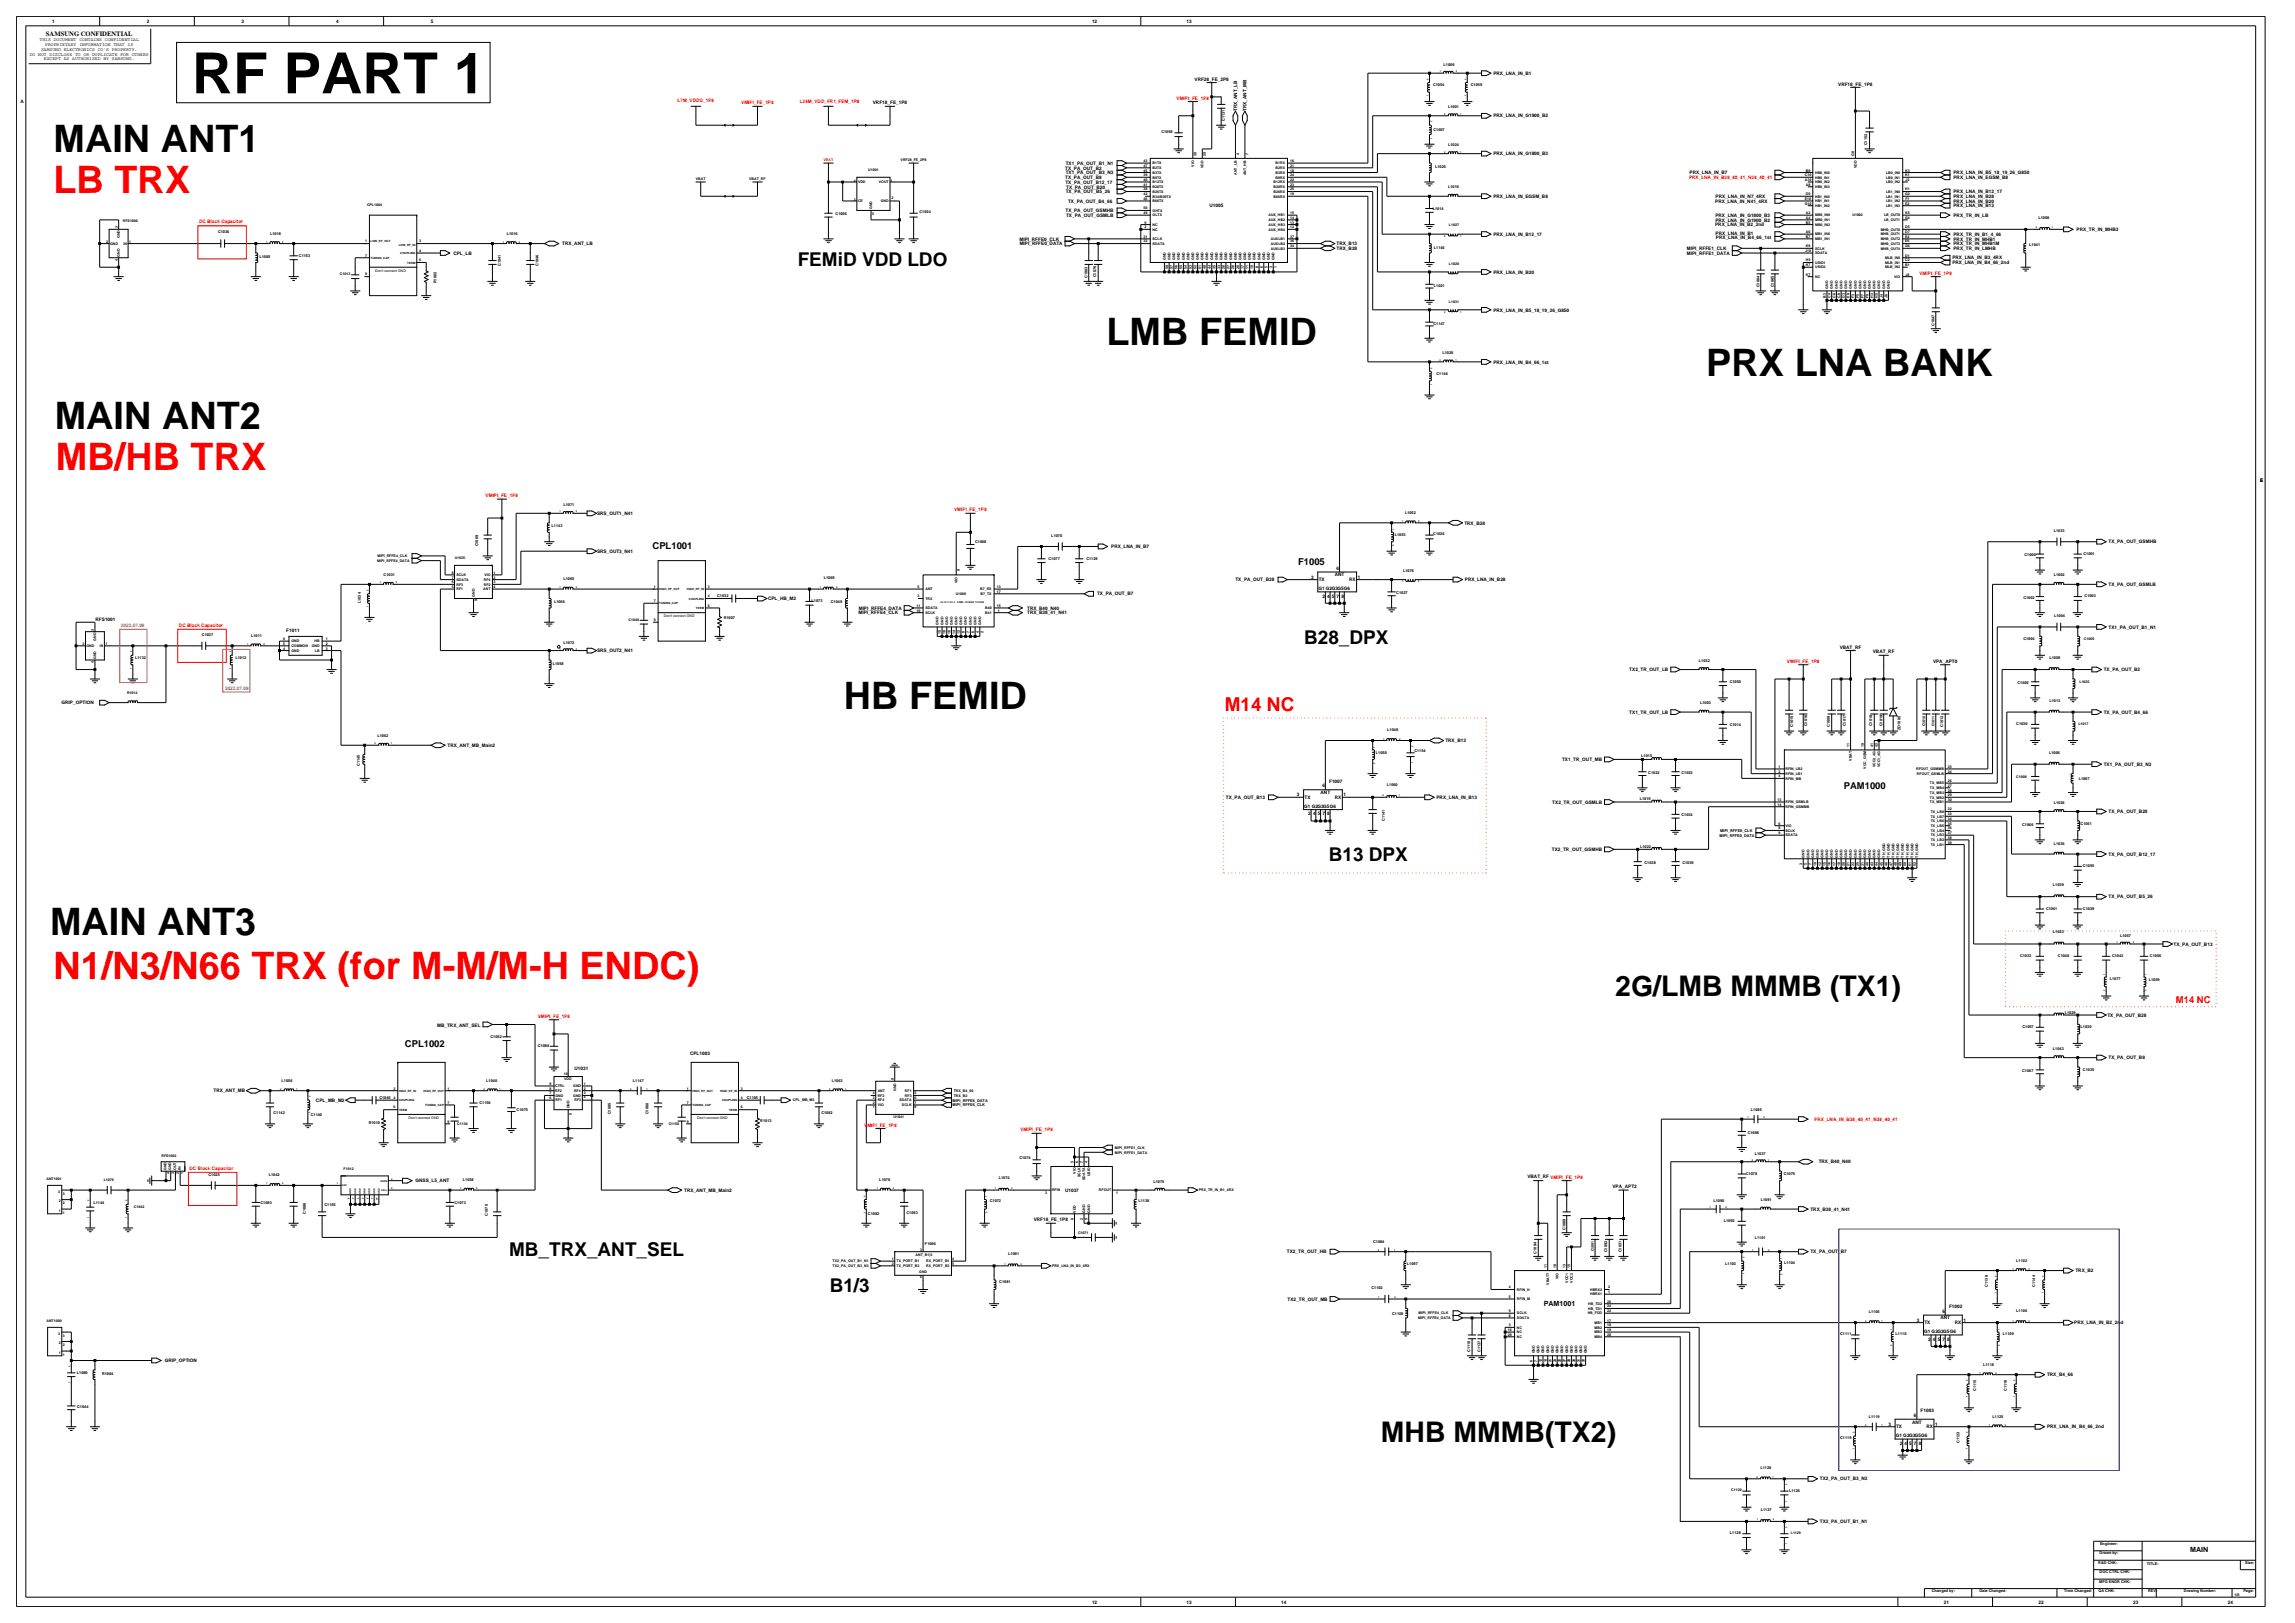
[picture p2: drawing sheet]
<svg xmlns="http://www.w3.org/2000/svg" width="420mm" height="297mm" viewBox="0 0 420 297" stroke-linecap="round" stroke-linejoin="round" font-family="sans-serif">
<defs><g id="words">
<text font-size="10.4" x="35.1" y="17.1">RF PART 1</text>
<g font-size="6.9">
<text x="9.8" y="27.9">MAIN ANT1</text>
<text x="202.5" y="63.2">LMB FEMID</text>
<text x="312.3" y="68.8">PRX LNA BANK</text>
<text x="10" y="78.6">MAIN ANT2</text>
<text x="154.4" y="129.7">HB FEMID</text>
<text x="9.2" y="171">MAIN ANT3</text>
</g>
<g font-size="6.9" fill="#f00">
<text x="9.8" y="35.3">LB TRX</text>
<text x="10.2" y="85.9">MB/HB TRX</text>
<text x="9.8" y="179.2">N1/N3/N66 TRX (for M-M/M-H ENDC)</text>
</g>
<g font-size="5.2">
<text x="295.6" y="182.3">2G/LMB MMMB (TX1)</text>
<text x="252.7" y="263.9">MHB MMMB(TX2)</text>
</g>
<g font-size="3.5">
<text x="146" y="48.7">FEMiD VDD LDO</text>
<text x="238.7" y="117.8">B28_DPX</text>
<text x="243.2" y="157.6">B13 DPX</text>
<text x="93.2" y="229.9">MB_TRX_ANT_SEL</text>
<text x="151.8" y="236.3">B1/3</text>
</g>
<text font-size="3.5" fill="#f00" x="224.1" y="130.1">M14 NC</text>
<g font-size="1.7">
<text x="119.4" y="100.4">CPL1001</text>
<text x="237.6" y="103.4">F1005</text>
<text x="337.4" y="144.3">PAM1000</text>
<text x="74.1" y="191.5">CPL1002</text>
</g>
<text font-size="1.7" fill="#f00" x="398.2" y="183.6">M14 NC</text>
<g font-size="1.3">
<text x="282.5" y="239">PAM1001</text>
<text x="400.8" y="284.1">MAIN</text>
</g>
<text font-size="1.2" x="8.4" y="6.5">SAMSUNG CONFIDENTIAL</text>
<g font-size=".9">
<text x="9.5" y="4.2">1</text>
<text x="26.9" y="4.2">2</text>
<text x="44.2" y="4.2">3</text>
<text x="61.5" y="4.2">4</text>
<text x="78.8" y="4.2">5</text>
<text x="199.8" y="4.2">12</text>
<text x="217.2" y="4.2">13</text>
<text x="5.4" y="10.2">DO NOT DISCLOSE TO OR DUPLICATE FOR OTHERS</text>
<text x="7.3" y="7.6">THIS DOCUMENT CONTAINS CONFIDENTIAL</text>
<text x="7.5" y="9.3">SAMSUNG ELECTRONICS CO'S PROPERTY.</text>
<text x="8" y="11">EXCEPT AS AUTHORIZED BY SAMSUNG.</text>
<text x="8.3" y="8.4">PROPRIETARY INFORMATION THAT IS</text>
<text x="218.6" y="14.8">VRF28_FE_2P8</text>
<text x="273.3" y="13.7">PRX_LNA_IN_B1</text>
<text x="336.4" y="15.7">VRF18_FE_1P8</text>
<text x="3.8" y="18.9">A</text>
<text x="159.7" y="19.1">VRF18_FE_1P8</text>
<text x="226.4" y="20.3" transform="rotate(-90 226.4 20.3)">TRX_ANT_LB</text>
<text x="228.1" y="20.3" transform="rotate(-90 228.1 20.3)">TRX_ANT_MB</text>
<text x="273.3" y="21.5">PRX_LNA_IN_G1900_B2</text>
<text x="273.3" y="28.4">PRX_LNA_IN_G1800_B3</text>
<text x="195" y="32.7">TX_PA_OUT_B8</text>
<text x="195" y="31">TX_PA_OUT_B2</text>
<text x="195" y="33.6">TX_PA_OUT_B12_17</text>
<text x="195" y="35.4">TX_PA_OUT_B5_26</text>
<text x="195" y="30.2">TX1_PA_OUT_B1_N1</text>
<text x="195" y="31.9">TX1_PA_OUT_B3_N3</text>
<text x="195.1" y="34.5">TX_PA_OUT_B20</text>
<text x="309.2" y="31.9">PRX_LNA_IN_B7</text>
<text x="357.5" y="35.4">PRX_LNA_IN_B12_17</text>
<text x="357.5" y="32.7">PRX_LNA_IN_EGSM_B8</text>
<text x="357.5" y="31.9">PRX_LNA_IN_B5_18_19_26_G850</text>
<text x="195" y="38.8">TX_PA_OUT_GSMHB</text>
<text x="195.1" y="39.7">TX_PA_OUT_GSMLB</text>
<text x="195.5" y="37.1">TX_PA_OUT_B4_66</text>
<text x="221.3" y="38">U1005</text>
<text x="273.3" y="36.2">PRX_LNA_IN_EGSM_B8</text>
<text x="313.9" y="41.4">PRX_LNA_IN_B2_2nd</text>
<text x="313.9" y="37.1">PRX_LNA_IN_N41_4RX</text>
<text x="313.9" y="40.5">PRX_LNA_IN_G1900_B2</text>
<text x="313.9" y="39.7">PRX_LNA_IN_G1800_B3</text>
<text x="314" y="36.2">PRX_LNA_IN_N7_4RX</text>
<text x="357.5" y="39.7">PRX_TR_IN_LB</text>
<text x="357.5" y="38">PRX_LNA_IN_B13</text>
<text x="357.5" y="37.1">PRX_LNA_IN_B20</text>
<text x="357.5" y="36.2">PRX_LNA_IN_B28</text>
<text x="83" y="46.6">CPL_LB</text>
<text x="102.9" y="44.9">TRX_ANT_LB</text>
<text x="186.6" y="44">MIPI_RFFE0_CLK</text>
<text x="186.6" y="44.9">MIPI_RFFE0_DATA</text>
<text x="244.6" y="45.7">TRX_B28</text>
<text x="244.6" y="44.9">TRX_B13</text>
<text x="273.3" y="43.2">PRX_LNA_IN_B12_17</text>
<text x="308.7" y="45.7">MIPI_RFFE1_CLK</text>
<text x="308.7" y="46.6">MIPI_RFFE1_DATA</text>
<text x="314" y="42.9">PRX_LNA_IN_B1</text>
<text x="314" y="43.8">PRX_LNA_IN_B4_66_1st</text>
<text x="357.3" y="47.5">PRX_LNA_IN_B3_4RX</text>
<text x="357.5" y="43.2">PRX_TR_IN_B1_4_66</text>
<text x="357.5" y="44">PRX_TR_IN_MHB1</text>
<text x="357.5" y="44.9">PRX_TR_IN_MHB1M</text>
<text x="357.5" y="45.7">PRX_TR_IN_LMHB</text>
<text x="380" y="42.3">PRX_TR_IN_MHB3</text>
<text x="273.3" y="50.1">PRX_LNA_IN_B20</text>
<text x="357.3" y="48.3">PRX_LNA_IN_B4_66_2nd</text>
<text x="273.3" y="57">PRX_LNA_IN_B5_18_19_26_G850</text>
<text x="273.3" y="66.5">PRX_LNA_IN_B4_66_1st</text>
<text x="413.6" y="88.2">E</text>
<text x="109.3" y="94.2">SRS_OUT1_N41</text>
<text x="268" y="96">TRX_B28</text>
<text x="109.3" y="101.2">SRS_OUT3_N41</text>
<text x="203.4" y="100.3">PRX_LNA_IN_B7</text>
<text x="385.9" y="99.4">TX_PA_OUT_GSMHB</text>
<text x="226.1" y="106.4">TX_PA_OUT_B28</text>
<text x="239.9" y="105.9">3</text>
<text x="241.3" y="108">G1 G2G3G5G6</text>
<text x="241.3" y="106.4">TX</text>
<text x="244.3" y="105.5">ANT</text>
<text x="244.6" y="104.2">6</text>
<text x="246.9" y="106.4">RX</text>
<text x="248.5" y="105.9">1</text>
<text x="268.1" y="106.4">PRX_LNA_IN_B28</text>
<text x="385.9" y="107.2">TX_PA_OUT_GSMLB</text>
<text x="17.5" y="113.6">RFS1001</text>
<text x="140.6" y="109.8">CPL_HB_M2</text>
<text x="157.1" y="112.4">MIPI_RFFE4_CLK</text>
<text x="157.2" y="111.6">MIPI_RFFE4_DATA</text>
<text x="188" y="111.6">TRX_B40_N40</text>
<text x="188" y="112.4">TRX_B38_41_N41</text>
<text x="200.8" y="109">TX_PA_OUT_B7</text>
<text x="242" y="109.3">2</text>
<text x="242.9" y="109.3">4</text>
<text x="243.8" y="109.3">5</text>
<text x="244.6" y="109.3">7</text>
<text x="245.5" y="109.3">8</text>
<text x="52.4" y="115.7">F1011</text>
<text x="109.3" y="119.4">SRS_OUT2_N41</text>
<text x="336.7" y="118.7">VBAT_RF</text>
<text x="342.7" y="119.6">VBAT_RF</text>
<text x="385.9" y="115">TX1_PA_OUT_B1_N1</text>
<text x="298.2" y="122.8">TX2_TR_OUT_LB</text>
<text x="353.8" y="121.3">VPA_APT0</text>
<text x="385" y="122.8">TX_PA_OUT_B2</text>
<text x="11.3" y="128.9">GRIP_OPTION</text>
<text x="298.2" y="130.6">TX1_TR_OUT_LB</text>
<text x="385" y="130.6">TX_PA_OUT_B4_66</text>
<text x="81.9" y="136.7">TRX_ANT_MB_Main2</text>
<text x="264.5" y="135.8">TRX_B13</text>
<text x="243.2" y="143.3">F1007</text>
<text x="285.9" y="139.3">TX1_TR_OUT_MB</text>
<text x="385" y="140.2">TX1_PA_OUT_B3_N3</text>
<text x="224.4" y="146.2">TX_PA_OUT_B13</text>
<text x="237.3" y="145.7">3</text>
<text x="238.7" y="147.8">G1 G2G3G5G6</text>
<text x="238.7" y="146.2">TX</text>
<text x="239.4" y="149.2">2</text>
<text x="240.3" y="149.2">4</text>
<text x="241.2" y="149.2">5</text>
<text x="241.7" y="145.3">ANT</text>
<text x="242" y="144.1">6</text>
<text x="242" y="149.2">7</text>
<text x="242.9" y="149.2">8</text>
<text x="244.3" y="146.2">RX</text>
<text x="245.9" y="145.7">1</text>
<text x="262.9" y="146.2">PRX_LNA_IN_B13</text>
<text x="284.1" y="147.1">TX2_TR_OUT_GSMLB</text>
<text x="385.9" y="148.8">TX_PA_OUT_B20</text>
<text x="284" y="155.7">TX2_TR_OUT_GSMHB</text>
<text x="385.9" y="156.6">TX_PA_OUT_B12_17</text>
<text x="385.9" y="164.4">TX_PA_OUT_B5_26</text>
<text x="397.8" y="173">TX_PA_OUT_B13</text>
<text x="80" y="188">MB_TRX_ANT_SEL</text>
<text x="385.7" y="186">TX_PA_OUT_B28</text>
<text x="105.1" y="195.8">U1031</text>
<text x="126.3" y="193.1">CPL1003</text>
<text x="385.9" y="193.8">TX_PA_OUT_B8</text>
<text x="39.1" y="199.9">TRX_ANT_MB</text>
<text x="57.8" y="201.6">CPL_MB_M2</text>
<text x="279.5" y="215.5">VBAT_RF VMIPI_FE_1P8</text>
<text x="332.8" y="212.9">TRX_B40_N40</text>
<text x="76" y="216.4">GNSS_L5_ANT</text>
<text x="125.2" y="218.1">TRX_ANT_MB_Main2</text>
<text x="194.9" y="218.1">U1037</text>
<text x="295.1" y="217.4">VPA_APT2</text>
<text x="331.3" y="221.6">TRX_B38_41_N41</text>
<text x="189.2" y="223.5">VRF18_FE_1P8</text>
<text x="235.5" y="229.4">TX2_TR_OUT_HB</text>
<text x="331.3" y="229.4">TX_PA_OUT_B7</text>
<text x="379.8" y="232.8">TRX_B2</text>
<text x="235.6" y="238">TX2_TR_OUT_MB</text>
<text x="356.7" y="239.4">F1002</text>
<text x="350.8" y="241.8">3</text>
<text x="352.1" y="243.9">G1 G2G3G5G6</text>
<text x="352.2" y="242.3">TX</text>
<text x="352.9" y="245.3">2</text>
<text x="353.7" y="245.3">4</text>
<text x="354.6" y="245.3">5</text>
<text x="355.1" y="241.4">ANT</text>
<text x="355.5" y="245.3">7</text>
<text x="355.5" y="240.2">6</text>
<text x="356.3" y="245.3">8</text>
<text x="357.7" y="242.3">RX</text>
<text x="359.3" y="241.8">1</text>
<text x="379.6" y="242.3">PRX_LNA_IN_B2_2nd</text>
<text x="30.1" y="249.3">GRIP_OPTION</text>
<text x="374.6" y="251.9">TRX_B4_66</text>
<text x="345.6" y="260.9">3</text>
<text x="346.9" y="263">G1 G2G3G5G6</text>
<text x="347" y="261.4">TX</text>
<text x="349.9" y="260.5">ANT</text>
<text x="350.3" y="259.3">6</text>
<text x="351.5" y="258.4">F1003</text>
<text x="352.5" y="261.4">RX</text>
<text x="354.1" y="260.9">1</text>
<text x="374.6" y="261.4">PRX_LNA_IN_B4_66_2nd</text>
<text x="347.7" y="264.4">2</text>
<text x="348.5" y="264.4">4</text>
<text x="349.4" y="264.4">5</text>
<text x="350.3" y="264.4">7</text>
<text x="351.1" y="264.4">8</text>
<text x="333" y="270.9">TX2_PA_OUT_B3_N3</text>
<text x="333" y="278.7">TX2_PA_OUT_B1_N1</text>
<text x="199.8" y="293.4">12</text>
<text x="217.2" y="293.4">13</text>
<text x="234.5" y="293.4">14</text>
<text x="355.7" y="293.4">21</text>
<text x="373.1" y="293.4">22</text>
<text x="390.4" y="293.4">23</text>
<text x="407.7" y="293.4">24</text>
</g>
<g font-size=".9" fill="#f00">
<text x="124" y="18.7">L7M_VDDQ_1P8</text>
<text x="135.6" y="19.1">VMIPI_FE_1P8</text>
<text x="146.4" y="18.9">L24M_VDD_FR1_FEM_1P8</text>
<text x="215.3" y="18.2">VMIPI_FE_1P8</text>
<text x="309.1" y="32.7">PRX_LNA_IN_B38_40_41_N38_40_41</text>
<text x="36.4" y="40.9">DC Block Capacitor</text>
<text x="351.3" y="50.3">VMIPI_FE_1P8</text>
<text x="88.9" y="91">VMIPI_FE_1P8</text>
<text x="174.6" y="93.6">VMIPI_FE_1P8</text>
<text x="32.8" y="114.7">DC Block Capacitor</text>
<text x="327" y="121.3">VMIPI_FE_1P8</text>
<text x="98.4" y="186.3">VMIPI_FE_1P8</text>
<text x="158.2" y="206.2">VMIPI_FE_1P8</text>
<text x="186.7" y="207">VMIPI_FE_1P8</text>
<text x="332.1" y="205.1">PRX_LNA_IN_B38_40_41_N38_40_41</text>
<text x="34.7" y="214.1">DC Block Capacitor</text>
</g>
<g font-size=".9" fill="#a78423">
<text x="22.1" y="114.7">2022.07.08</text>
<text x="41.2" y="126.2">2022.07.08</text>
</g>
<g font-size=".7">
<text x="262.3" y="15.8">C1054</text>
<text x="264.2" y="12.1">L1000</text>
<text x="269.2" y="15.8">C1059</text>
<text x="224.1" y="22.2" transform="rotate(-90 224.1 22.2)">C1131</text>
<text x="265" y="19.8">L1001</text>
<text x="164.8" y="29.4">VRF28_FE_2P8</text>
<text x="209.3" y="29.6">43</text>
<text x="212.5" y="24.3">C1058</text>
<text x="219" y="28.5" transform="rotate(-90 219 28.5)">30</text>
<text x="220.7" y="28.5" transform="rotate(-90 220.7 28.5)">29</text>
<text x="226.8" y="28.3" transform="rotate(-90 226.8 28.3)">4</text>
<text x="228.5" y="28.3" transform="rotate(-90 228.5 28.3)">7</text>
<text x="236.1" y="29.6">16</text>
<text x="262.3" y="24">C1007</text>
<text x="265" y="26.7">L1024</text>
<text x="339.3" y="28.6" transform="rotate(-90 339.3 28.6)">G8</text>
<text x="341.7" y="26.6" transform="rotate(-90 341.7 26.6)">C1152</text>
<text x="127.3" y="33">VBAT</text>
<text x="137.1" y="33">VBAT_RF</text>
<text x="156.2" y="33.3">4</text>
<text x="157" y="33.5">VDD</text>
<text x="158.9" y="31.4">U1001</text>
<text x="160.8" y="33.5">VOUT</text>
<text x="162.9" y="33.3">1</text>
<text x="209.3" y="31.4">45</text>
<text x="209.3" y="30.5">47</text>
<text x="209.3" y="34.8">38</text>
<text x="209.3" y="32.2">39</text>
<text x="209.3" y="33.1">40</text>
<text x="209.3" y="34">41</text>
<text x="209.3" y="35.7">42</text>
<text x="210.9" y="31.8">B3TX</text>
<text x="210.9" y="30.9">B2TX</text>
<text x="210.9" y="35.3">B26TX</text>
<text x="210.9" y="32.7">B8TX</text>
<text x="210.9" y="33.5">B12TX</text>
<text x="210.9" y="34.4">B20TX</text>
<text x="210.9" y="30.1">B1TX</text>
<text x="218.5" y="30.5" transform="rotate(-90 218.5 30.5)">VIO</text>
<text x="220.3" y="30.8" transform="rotate(-90 220.3 30.8)">VDD</text>
<text x="226.3" y="32" transform="rotate(-90 226.3 32)">ANT_LB</text>
<text x="228.1" y="32.1" transform="rotate(-90 228.1 32.1)">ANT_HB</text>
<text x="233.1" y="34.4">B20RX</text>
<text x="233.1" y="35.3">B26RX</text>
<text x="233.1" y="33.5">B12RX</text>
<text x="233.4" y="32.7">B8RX</text>
<text x="233.4" y="30.1">B1RX</text>
<text x="233.4" y="31.8">B3RX</text>
<text x="233.4" y="30.9">B2RX</text>
<text x="236.1" y="34">23</text>
<text x="236.1" y="32.2">24</text>
<text x="236.1" y="34.8">25</text>
<text x="236.1" y="31.4">18</text>
<text x="236.1" y="35.7">19</text>
<text x="236.1" y="30.5">21</text>
<text x="236.1" y="33.1">22</text>
<text x="262.6" y="30.7">L1025</text>
<text x="265" y="34.5">L1010</text>
<text x="330.3" y="32.2">C10</text>
<text x="330.3" y="33.1">A10</text>
<text x="330.5" y="35.7">D9</text>
<text x="330.5" y="31.4">B9</text>
<text x="330.5" y="34">A8</text>
<text x="332.2" y="31.8">HB0_IN0</text>
<text x="332.2" y="32.7">HB0_IN1</text>
<text x="332.2" y="33.5">HB0_IN2</text>
<text x="332.2" y="34.4">HB0_IN3</text>
<text x="339.8" y="30.8" transform="rotate(-90 339.8 30.8)">VDD</text>
<text x="345.2" y="31.8">LB0_IN0</text>
<text x="345.2" y="33.5">LB0_IN2</text>
<text x="345.2" y="32.7">LB0_IN1</text>
<text x="345.2" y="35.3">LB1_IN0</text>
<text x="348.6" y="35.7">G2</text>
<text x="348.7" y="31.4">K3</text>
<text x="348.7" y="32.2">K1</text>
<text x="348.7" y="34.8">H1</text>
<text x="348.7" y="33.1">J2</text>
<text x="21.5" y="41.8" transform="rotate(-90 21.5 41.8)">3</text>
<text x="22.5" y="40.7">RFS1000</text>
<text x="67.2" y="37.6">CPL1004</text>
<text x="152.9" y="39.4">C1006</text>
<text x="156.2" y="36.8">3</text>
<text x="157" y="37">CE</text>
<text x="159.6" y="39.4">5</text>
<text x="159.6" y="38.3" transform="rotate(-90 159.6 38.3)">GND</text>
<text x="161.2" y="37">GND</text>
<text x="163.1" y="36.3">2</text>
<text x="168.3" y="38.9">C1024</text>
<text x="209.3" y="36.6">46</text>
<text x="209.3" y="39.2">49</text>
<text x="209.3" y="38.3">50</text>
<text x="209.5" y="40.9">9</text>
<text x="209.5" y="41.8">2</text>
<text x="210.9" y="41.3">NC</text>
<text x="210.9" y="37">B66TX</text>
<text x="210.9" y="39.6">GLTX</text>
<text x="210.9" y="38.7">GHTX</text>
<text x="210.9" y="36.1">B34/B39TX</text>
<text x="232.1" y="41.3">AUX_HB3</text>
<text x="232.1" y="40.5">AUX_HB2</text>
<text x="232.1" y="39.6">AUX_HB1</text>
<text x="233.1" y="36.1">B66RX</text>
<text x="236.1" y="41.8">12</text>
<text x="236.1" y="40.9">13</text>
<text x="236.1" y="40">14</text>
<text x="236.1" y="39.2">15</text>
<text x="262.2" y="38.5">L1014</text>
<text x="265.2" y="41.4">L1027</text>
<text x="330.3" y="37.4">G10</text>
<text x="330.3" y="36.6">E10</text>
<text x="330.5" y="40.9">B5</text>
<text x="330.5" y="39.2">A2</text>
<text x="330.5" y="40">A4</text>
<text x="332.2" y="37.9">HB1_IN2</text>
<text x="332.2" y="36.1">HB1_IN0</text>
<text x="332.2" y="37">HB1_IN1</text>
<text x="332.2" y="41.3">MB0_IN2</text>
<text x="332.2" y="39.6">MB0_IN0</text>
<text x="332.2" y="40.5">MB0_IN1</text>
<text x="339" y="39.6">U1002</text>
<text x="344.8" y="39.6">LB_OUT0</text>
<text x="344.8" y="40.5">LB_OUT1</text>
<text x="345.2" y="36.1">LB1_IN1</text>
<text x="345.2" y="37">LB1_IN2</text>
<text x="345.2" y="37.9">LB1_IN3</text>
<text x="348.6" y="40">G4</text>
<text x="348.7" y="39.2">K5</text>
<text x="348.7" y="41.8">D5</text>
<text x="348.7" y="37.4">E2</text>
<text x="348.7" y="36.6">F1</text>
<text x="373.1" y="40">L1008</text>
<text x="19.4" y="44.4">2</text>
<text x="20.1" y="44.8">GND</text>
<text x="21.5" y="47.7" transform="rotate(-90 21.5 47.7)">4</text>
<text x="21.9" y="47" transform="rotate(-90 21.9 47)">GND</text>
<text x="21.9" y="43.6" transform="rotate(-90 21.9 43.6)">GND</text>
<text x="22.6" y="44.8">IN</text>
<text x="23.6" y="44.4">1</text>
<text x="39.9" y="42.7">C1036</text>
<text x="47.5" y="47.2">L1005</text>
<text x="49.4" y="43">L1018</text>
<text x="54.7" y="47">C1153</text>
<text x="66.8" y="44.3">1</text>
<text x="66.8" y="47">7</text>
<text x="76.7" y="47.8">6</text>
<text x="76.7" y="46.1">4</text>
<text x="76.7" y="44.3">3</text>
<text x="92.7" y="43">L1016</text>
<text x="209.3" y="43.5">31</text>
<text x="209.3" y="44.4">32</text>
<text x="210.9" y="43.9">SCLK</text>
<text x="210.9" y="44.8">SDATA</text>
<text x="210.9" y="42.2">NC</text>
<text x="213.3" y="47.6" transform="rotate(-90 213.3 47.6)">GND</text>
<text x="214.2" y="47.6" transform="rotate(-90 214.2 47.6)">GND</text>
<text x="215.1" y="47.6" transform="rotate(-90 215.1 47.6)">GND</text>
<text x="215.9" y="47.6" transform="rotate(-90 215.9 47.6)">GND</text>
<text x="216.8" y="47.6" transform="rotate(-90 216.8 47.6)">GND</text>
<text x="217.7" y="47.6" transform="rotate(-90 217.7 47.6)">GND</text>
<text x="218.5" y="47.6" transform="rotate(-90 218.5 47.6)">GND</text>
<text x="219.4" y="47.6" transform="rotate(-90 219.4 47.6)">GND</text>
<text x="220.3" y="47.6" transform="rotate(-90 220.3 47.6)">GND</text>
<text x="221.1" y="47.6" transform="rotate(-90 221.1 47.6)">GND</text>
<text x="222" y="47.6" transform="rotate(-90 222 47.6)">GND</text>
<text x="222.9" y="47.6" transform="rotate(-90 222.9 47.6)">GND</text>
<text x="223.7" y="47.6" transform="rotate(-90 223.7 47.6)">GND</text>
<text x="224.6" y="47.6" transform="rotate(-90 224.6 47.6)">GND</text>
<text x="225.5" y="47.6" transform="rotate(-90 225.5 47.6)">GND</text>
<text x="226.3" y="47.6" transform="rotate(-90 226.3 47.6)">GND</text>
<text x="227.2" y="47.6" transform="rotate(-90 227.2 47.6)">GND</text>
<text x="228.1" y="47.6" transform="rotate(-90 228.1 47.6)">GND</text>
<text x="228.9" y="47.6" transform="rotate(-90 228.9 47.6)">GND</text>
<text x="229.8" y="47.6" transform="rotate(-90 229.8 47.6)">GND</text>
<text x="230.7" y="47.6" transform="rotate(-90 230.7 47.6)">GND</text>
<text x="231.5" y="47.6" transform="rotate(-90 231.5 47.6)">GND</text>
<text x="232.1" y="42.2">AUX_HB4</text>
<text x="232.4" y="47.6" transform="rotate(-90 232.4 47.6)">GND</text>
<text x="232.6" y="45.7">AUXLB3</text>
<text x="232.6" y="44.8">AUXLB2</text>
<text x="232.6" y="43.9">AUXLB1</text>
<text x="233.2" y="47.6" transform="rotate(-90 233.2 47.6)">GND</text>
<text x="236.1" y="45.2">34</text>
<text x="236.1" y="44.4">36</text>
<text x="236.1" y="43.5">37</text>
<text x="262.4" y="45.6">L1146</text>
<text x="330.3" y="46.1">J10</text>
<text x="330.5" y="45.2">K9</text>
<text x="330.5" y="47.8">H9</text>
<text x="330.5" y="43.5">B7</text>
<text x="330.5" y="42.6">A6</text>
<text x="332.2" y="45.7">SCLK</text>
<text x="332.2" y="46.5">SDATA</text>
<text x="332.2" y="43.9">MB1_IN1</text>
<text x="332.2" y="43.1">MB1_IN0</text>
<text x="344.2" y="45.7">MHB_OUT4</text>
<text x="344.2" y="43.9">MHB_OUT2</text>
<text x="344.2" y="44.8">MHB_OUT3</text>
<text x="344.2" y="42.2">MHB_OUT0</text>
<text x="344.2" y="43.1">MHB_OUT1</text>
<text x="345" y="47.4">MLB_IN0</text>
<text x="348.6" y="45.2">G6</text>
<text x="348.7" y="47">D1</text>
<text x="348.7" y="42.6">D7</text>
<text x="348.7" y="47.8">C2</text>
<text x="348.7" y="43.5">E4</text>
<text x="348.7" y="44.4">E6</text>
<text x="371.4" y="45.1">L1041</text>
<text x="62.2" y="50.4">C1013</text>
<text x="66.8" y="50.4">9</text>
<text x="68.7" y="49.8">Don't connect GND</text>
<text x="79.9" y="51.8" transform="rotate(-90 79.9 51.8)">R1002</text>
<text x="91.6" y="48.7" transform="rotate(-90 91.6 48.7)">C1041</text>
<text x="98.6" y="48.7" transform="rotate(-90 98.6 48.7)">C1046</text>
<text x="199" y="50.9" transform="rotate(-90 199 50.9)">C1063</text>
<text x="200.6" y="50.8" transform="rotate(-90 200.6 50.8)">C1076</text>
<text x="213.8" y="49.3" transform="rotate(-90 213.8 49.3)">58</text>
<text x="214.6" y="49.3" transform="rotate(-90 214.6 49.3)">57</text>
<text x="215.5" y="49.3" transform="rotate(-90 215.5 49.3)">56</text>
<text x="216.4" y="49.3" transform="rotate(-90 216.4 49.3)">55</text>
<text x="217.2" y="49.3" transform="rotate(-90 217.2 49.3)">54</text>
<text x="218.1" y="49.3" transform="rotate(-90 218.1 49.3)">53</text>
<text x="219" y="49.3" transform="rotate(-90 219 49.3)">52</text>
<text x="219.8" y="49.3" transform="rotate(-90 219.8 49.3)">51</text>
<text x="220.7" y="49.3" transform="rotate(-90 220.7 49.3)">48</text>
<text x="221.6" y="49.3" transform="rotate(-90 221.6 49.3)">44</text>
<text x="222.4" y="49.3" transform="rotate(-90 222.4 49.3)">35</text>
<text x="223.3" y="49.3" transform="rotate(-90 223.3 49.3)">33</text>
<text x="224.2" y="49.3" transform="rotate(-90 224.2 49.3)">28</text>
<text x="225" y="49.3" transform="rotate(-90 225 49.3)">27</text>
<text x="225.9" y="49.3" transform="rotate(-90 225.9 49.3)">26</text>
<text x="226.8" y="49.3" transform="rotate(-90 226.8 49.3)">20</text>
<text x="227.6" y="49.3" transform="rotate(-90 227.6 49.3)">17</text>
<text x="228.5" y="49.3" transform="rotate(-90 228.5 49.3)">11</text>
<text x="229.4" y="49.3" transform="rotate(-90 229.4 49.3)">10</text>
<text x="230.2" y="49.1" transform="rotate(-90 230.2 49.1)">8</text>
<text x="231.1" y="49.1" transform="rotate(-90 231.1 49.1)">6</text>
<text x="232" y="49.1" transform="rotate(-90 232 49.1)">5</text>
<text x="232.8" y="49.1" transform="rotate(-90 232.8 49.1)">3</text>
<text x="233.7" y="49.1" transform="rotate(-90 233.7 49.1)">1</text>
<text x="262.4" y="52.6">L1021</text>
<text x="265.2" y="48.5">L1020</text>
<text x="322" y="52.6" transform="rotate(-90 322 52.6)">C1064</text>
<text x="324.6" y="52.6" transform="rotate(-90 324.6 52.6)">C1065</text>
<text x="330.5" y="50.4">K7</text>
<text x="330.5" y="48.7">H7</text>
<text x="332.2" y="50.9">NC</text>
<text x="332.2" y="49.1">USID2</text>
<text x="332.2" y="48.3">USID1</text>
<text x="334.6" y="52.8" transform="rotate(-90 334.6 52.8)">GND</text>
<text x="335.4" y="52.8" transform="rotate(-90 335.4 52.8)">GND</text>
<text x="336.3" y="52.8" transform="rotate(-90 336.3 52.8)">GND</text>
<text x="337.2" y="52.8" transform="rotate(-90 337.2 52.8)">GND</text>
<text x="338" y="52.8" transform="rotate(-90 338 52.8)">GND</text>
<text x="338.9" y="52.8" transform="rotate(-90 338.9 52.8)">GND</text>
<text x="339.8" y="52.8" transform="rotate(-90 339.8 52.8)">GND</text>
<text x="340.6" y="52.8" transform="rotate(-90 340.6 52.8)">GND</text>
<text x="341.5" y="52.8" transform="rotate(-90 341.5 52.8)">GND</text>
<text x="342.4" y="52.8" transform="rotate(-90 342.4 52.8)">GND</text>
<text x="343.2" y="52.8" transform="rotate(-90 343.2 52.8)">GND</text>
<text x="344.1" y="52.8" transform="rotate(-90 344.1 52.8)">GND</text>
<text x="345" y="52.8" transform="rotate(-90 345 52.8)">GND</text>
<text x="345" y="48.3">MLB_IN1</text>
<text x="345" y="49.1">MLB_IN2</text>
<text x="345.8" y="52.8" transform="rotate(-90 345.8 52.8)">GND</text>
<text x="346.6" y="50.9">VIO</text>
<text x="348.7" y="48.7">B1</text>
<text x="348.7" y="50.4">J8</text>
<text x="262.3" y="59.5">C1147</text>
<text x="265.2" y="55.4">L1031</text>
<text x="334.1" y="54.5" transform="rotate(-90 334.1 54.5)">B3</text>
<text x="335" y="54.5" transform="rotate(-90 335 54.5)">C4</text>
<text x="335.9" y="54.5" transform="rotate(-90 335.9 54.5)">C6</text>
<text x="336.7" y="54.5" transform="rotate(-90 336.7 54.5)">C8</text>
<text x="337.6" y="54.5" transform="rotate(-90 337.6 54.5)">D3</text>
<text x="338.5" y="54.5" transform="rotate(-90 338.5 54.5)">E8</text>
<text x="339.3" y="54.5" transform="rotate(-90 339.3 54.5)">F3</text>
<text x="340.2" y="54.5" transform="rotate(-90 340.2 54.5)">F5</text>
<text x="341.1" y="54.5" transform="rotate(-90 341.1 54.5)">F7</text>
<text x="341.9" y="54.5" transform="rotate(-90 341.9 54.5)">F9</text>
<text x="342.8" y="54.5" transform="rotate(-90 342.8 54.5)">H3</text>
<text x="343.7" y="54.5" transform="rotate(-90 343.7 54.5)">H5</text>
<text x="344.5" y="54.5" transform="rotate(-90 344.5 54.5)">J4</text>
<text x="345.4" y="54.5" transform="rotate(-90 345.4 54.5)">J6</text>
<text x="354" y="59.6" transform="rotate(-90 354 59.6)">C1047</text>
<text x="264" y="64.7">L1028</text>
<text x="262.9" y="68.7">C1146</text>
<text x="103.1" y="92.6">L1071</text>
<text x="257.1" y="94">L1052</text>
<text x="69.1" y="102">MIPI_RFFE4_CLK</text>
<text x="87.5" y="100" transform="rotate(-90 87.5 100)">C1069</text>
<text x="100.9" y="96.4">L1143</text>
<text x="178.5" y="99.3">C1068</text>
<text x="192.4" y="98.3">L1070</text>
<text x="255.3" y="98.1">L1053</text>
<text x="262.3" y="97.9">C1026</text>
<text x="370.5" y="101.7">C1000</text>
<text x="375.9" y="97.4">L1033</text>
<text x="381.3" y="101.6">C1001</text>
<text x="69" y="102.8">MIPI_RFFE4_DATA</text>
<text x="70.2" y="105.4">C1031</text>
<text x="82.7" y="107.6">5</text>
<text x="82.7" y="106.8">6</text>
<text x="82.7" y="105.9">7</text>
<text x="82.7" y="105">8</text>
<text x="83.2" y="102.4">U1035</text>
<text x="83.5" y="107.2">RF3</text>
<text x="83.5" y="106.3">SDATA</text>
<text x="83.5" y="105.4">SCLK</text>
<text x="88.5" y="106.3">RF4</text>
<text x="88.5" y="107.2">RF2</text>
<text x="88.7" y="105.4">VIO</text>
<text x="90.3" y="105">1</text>
<text x="90.3" y="105.9">2</text>
<text x="90.3" y="106.8">3</text>
<text x="90.3" y="107.6">4</text>
<text x="103.1" y="106.2">L1065</text>
<text x="119.6" y="107.6">1</text>
<text x="129.5" y="107.6">3</text>
<text x="150.7" y="105.9">L1069</text>
<text x="167.9" y="107.6">5</text>
<text x="175.2" y="106.7" transform="rotate(-90 175.2 106.7)">VIO</text>
<text x="175.7" y="104.5" transform="rotate(-90 175.7 104.5)">9</text>
<text x="182.4" y="107.6">13</text>
<text x="191.9" y="102.4">C1077</text>
<text x="198.8" y="102.4">C1129</text>
<text x="256.8" y="104.8">L1076</text>
<text x="375.9" y="105.4">L1002</text>
<text x="66" y="110.4" transform="rotate(-90 66 110.4)">L1034</text>
<text x="83.5" y="108">RF1</text>
<text x="86.9" y="109.2" transform="rotate(-90 86.9 109.2)">GND</text>
<text x="87.3" y="110.1" transform="rotate(-90 87.3 110.1)">9</text>
<text x="88.4" y="108">ANT</text>
<text x="101.4" y="110.4">L1066</text>
<text x="115" y="113.6">C1048</text>
<text x="119.6" y="113.6">9</text>
<text x="119.6" y="110.2">7</text>
<text x="121.5" y="113">Don't connect GND</text>
<text x="129.5" y="109.3">4</text>
<text x="129.5" y="111">6</text>
<text x="131.3" y="109.3">C1032</text>
<text x="132.4" y="113.3">R1007</text>
<text x="148.5" y="110.2">L1073</text>
<text x="152" y="110.4">C1049</text>
<text x="167.7" y="111.9">10</text>
<text x="167.7" y="111.1">11</text>
<text x="167.9" y="109.3">3</text>
<text x="169.4" y="109.8">TRX</text>
<text x="169.4" y="108">ANT</text>
<text x="169.4" y="112.3">SCLK</text>
<text x="169.4" y="111.5">SDATA</text>
<text x="174.9" y="108.9">U1068</text>
<text x="179.4" y="108">B7_RX</text>
<text x="179.5" y="108.9">B7_TX</text>
<text x="180.3" y="111.5">B40</text>
<text x="180.3" y="112.3">B41</text>
<text x="182.4" y="111.1">15</text>
<text x="182.4" y="108.4">17</text>
<text x="182.6" y="111.9">1</text>
<text x="255.5" y="108.7">C1027</text>
<text x="370.3" y="109.5">C1002</text>
<text x="375.9" y="112.8">L1004</text>
<text x="381.5" y="109.2">C1003</text>
<text x="15.1" y="118">2</text>
<text x="15.8" y="118.4">GND</text>
<text x="17.2" y="115.4" transform="rotate(-90 17.2 115.4)">3</text>
<text x="17.6" y="117.2" transform="rotate(-90 17.6 117.2)">GND</text>
<text x="18.3" y="118.4">IN</text>
<text x="19.3" y="118">1</text>
<text x="37" y="116.5">C1037</text>
<text x="45.9" y="116.6">L1011</text>
<text x="51.8" y="117.1">6</text>
<text x="51.8" y="118.9">4</text>
<text x="51.8" y="118">5</text>
<text x="53.3" y="117.6">GND</text>
<text x="53.3" y="119.3">GND</text>
<text x="53.3" y="118.4">COMMON</text>
<text x="57.1" y="118.4">GND</text>
<text x="57.6" y="117.6">HB</text>
<text x="57.6" y="119.3">LB</text>
<text x="59.6" y="117.1">1</text>
<text x="59.6" y="118">2</text>
<text x="59.6" y="118.9">3</text>
<text x="103.1" y="117.8">L1072</text>
<text x="171.8" y="114.3" transform="rotate(-90 171.8 114.3)">GND</text>
<text x="172.2" y="116" transform="rotate(-90 172.2 116)">19</text>
<text x="172.6" y="114.3" transform="rotate(-90 172.6 114.3)">GND</text>
<text x="173.1" y="116" transform="rotate(-90 173.1 116)">18</text>
<text x="173.5" y="114.3" transform="rotate(-90 173.5 114.3)">GND</text>
<text x="173.9" y="116" transform="rotate(-90 173.9 116)">16</text>
<text x="174.4" y="114.3" transform="rotate(-90 174.4 114.3)">GND</text>
<text x="174.8" y="116" transform="rotate(-90 174.8 116)">14</text>
<text x="175.2" y="114.3" transform="rotate(-90 175.2 114.3)">GND</text>
<text x="175.7" y="116" transform="rotate(-90 175.7 116)">12</text>
<text x="176.1" y="114.3" transform="rotate(-90 176.1 114.3)">GND</text>
<text x="176.5" y="115.8" transform="rotate(-90 176.5 115.8)">8</text>
<text x="177" y="114.3" transform="rotate(-90 177 114.3)">GND</text>
<text x="177.4" y="115.8" transform="rotate(-90 177.4 115.8)">7</text>
<text x="177.8" y="114.3" transform="rotate(-90 177.8 114.3)">GND</text>
<text x="178.3" y="115.8" transform="rotate(-90 178.3 115.8)">6</text>
<text x="178.7" y="114.3" transform="rotate(-90 178.7 114.3)">GND</text>
<text x="179.1" y="115.8" transform="rotate(-90 179.1 115.8)">4</text>
<text x="179.6" y="114.3" transform="rotate(-90 179.6 114.3)">GND</text>
<text x="180" y="115.8" transform="rotate(-90 180 115.8)">2</text>
<text x="370.3" y="117.1">C1004</text>
<text x="381.4" y="117.1">C1005</text>
<text x="17.2" y="121.3" transform="rotate(-90 17.2 121.3)">4</text>
<text x="17.6" y="120.6" transform="rotate(-90 17.6 120.6)">GND</text>
<text x="24.7" y="120.6">L1132</text>
<text x="43.1" y="120.6">L1012</text>
<text x="101.2" y="121.6">L1058</text>
<text x="310.9" y="121.1">L1032</text>
<text x="316.5" y="125">C1050</text>
<text x="369.2" y="125.1">C1020</text>
<text x="375.1" y="120.6">L1009</text>
<text x="380.6" y="124.9">L1035</text>
<text x="23.2" y="127.1">R1014</text>
<text x="311.1" y="128.9">L1003</text>
<text x="375.1" y="128.4">L1013</text>
<text x="69.1" y="134.8">L1062</text>
<text x="251.8" y="137.9">L1050</text>
<text x="253.9" y="133.8">L1048</text>
<text x="258.8" y="137.7">C1154</text>
<text x="316.5" y="132.8">C1014</text>
<text x="328.1" y="133" transform="rotate(-90 328.1 133)">C1015</text>
<text x="330.7" y="132.9" transform="rotate(-90 330.7 132.9)">C1016</text>
<text x="334.9" y="133" transform="rotate(-90 334.9 133)">C1009</text>
<text x="337.8" y="132.9" transform="rotate(-90 337.8 132.9)">C1017</text>
<text x="338.5" y="136.7" transform="rotate(-90 338.5 136.7)">11</text>
<text x="341.1" y="136.7" transform="rotate(-90 341.1 136.7)">19</text>
<text x="342.6" y="132.9" transform="rotate(-90 342.6 132.9)">C1018</text>
<text x="342.8" y="136.7" transform="rotate(-90 342.8 136.7)">41</text>
<text x="343.7" y="136.7" transform="rotate(-90 343.7 136.7)">42</text>
<text x="344.5" y="132.9" transform="rotate(-90 344.5 132.9)">C1019</text>
<text x="347.8" y="133.6" transform="rotate(-90 347.8 133.6)">ZD1000</text>
<text x="352.3" y="132.9" transform="rotate(-90 352.3 132.9)">C1010</text>
<text x="354" y="132.9" transform="rotate(-90 354 132.9)">C1011</text>
<text x="355.6" y="133" transform="rotate(-90 355.6 133)">C1012</text>
<text x="369" y="132.7">C1030</text>
<text x="375" y="137.9">L1006</text>
<text x="380.3" y="132.7">L1017</text>
<text x="65.9" y="140.2" transform="rotate(-90 65.9 140.2)">C1145</text>
<text x="253.8" y="143.8">L1060</text>
<text x="300.4" y="138.5">L1015</text>
<text x="301.6" y="141.6">C1022</text>
<text x="307.7" y="141.6">C1023</text>
<text x="325.5" y="142.2">4</text>
<text x="325.5" y="141.4">2</text>
<text x="325.5" y="140.5">1</text>
<text x="326.8" y="142.7">RFIN_MB</text>
<text x="326.8" y="141.8">RFIN_LB1</text>
<text x="326.8" y="140.9">RFIN_LB2</text>
<text x="338.9" y="139.2" transform="rotate(-90 338.9 139.2)">VBAT</text>
<text x="341.5" y="140.7" transform="rotate(-90 341.5 140.7)">VCC_GSM</text>
<text x="343.2" y="140.4" transform="rotate(-90 343.2 140.4)">VCC2_4G</text>
<text x="344.1" y="140.4" transform="rotate(-90 344.1 140.4)">VCC1_4G</text>
<text x="350.7" y="140.9">RFOUT_GSMMB</text>
<text x="350.8" y="141.8">RFOUT_GSMLB</text>
<text x="353.2" y="143.5">TX_MB5</text>
<text x="356.5" y="140.5">23</text>
<text x="356.5" y="141.4">24</text>
<text x="356.5" y="143.1">26</text>
<text x="356.5" y="144">27</text>
<text x="369" y="142.4">C1008</text>
<text x="380.4" y="142.6">L1007</text>
<text x="300.1" y="146.4">L1019</text>
<text x="307.7" y="149.4">C1034</text>
<text x="325.3" y="146.6">13</text>
<text x="325.3" y="147.4">14</text>
<text x="326.8" y="147">RFIN_GSMLB</text>
<text x="326.8" y="147.9">RFIN_GSMMB</text>
<text x="353.2" y="147">TX_MB1</text>
<text x="353.2" y="144.4">TX_MB4</text>
<text x="353.2" y="145.3">TX_MB3</text>
<text x="353.2" y="146.1">TX_MB2</text>
<text x="353.3" y="148.7">TX_LB8</text>
<text x="353.3" y="149.6">TX_LB7</text>
<text x="356.5" y="146.6">30</text>
<text x="356.5" y="148.3">32</text>
<text x="356.5" y="149.2">33</text>
<text x="356.5" y="144.8">28</text>
<text x="356.5" y="145.7">29</text>
<text x="375.9" y="147.2">L1026</text>
<text x="253.4" y="150.2" transform="rotate(-90 253.4 150.2)">C1141</text>
<text x="300.1" y="155.2">L1022</text>
<text x="314.7" y="153.1">MIPI_RFFE0_DATA</text>
<text x="314.8" y="152.2">MIPI_RFFE0_CLK</text>
<text x="325.5" y="150.9">6</text>
<text x="325.5" y="151.8">8</text>
<text x="325.5" y="152.6">9</text>
<text x="326.8" y="151.3">VIO</text>
<text x="326.8" y="152.2">SCLK</text>
<text x="326.8" y="153.1">SDATA</text>
<text x="353.3" y="153.9">TX_LB2</text>
<text x="353.3" y="154.8">TX_LB1</text>
<text x="353.3" y="150.5">TX_LB6</text>
<text x="353.3" y="151.3">TX_LB5</text>
<text x="353.3" y="152.2">TX_LB4</text>
<text x="353.3" y="153.1">TX_LB3</text>
<text x="356.5" y="153.5">38</text>
<text x="356.5" y="154.4">39</text>
<text x="356.5" y="150">34</text>
<text x="356.5" y="150.9">35</text>
<text x="356.5" y="151.8">36</text>
<text x="356.5" y="152.6">37</text>
<text x="370.1" y="151.1">C1066</text>
<text x="375.9" y="154.6">L1036</text>
<text x="380.8" y="150.9">C1051</text>
<text x="301" y="158.1">C1038</text>
<text x="307.9" y="158.1">C1039</text>
<text x="329.8" y="158.2" transform="rotate(-90 329.8 158.2)">3</text>
<text x="330.2" y="156.9" transform="rotate(-90 330.2 156.9)">GND</text>
<text x="330.7" y="158.2" transform="rotate(-90 330.7 158.2)">5</text>
<text x="331.1" y="156.9" transform="rotate(-90 331.1 156.9)">GND</text>
<text x="331.5" y="158.2" transform="rotate(-90 331.5 158.2)">7</text>
<text x="332" y="156.9" transform="rotate(-90 332 156.9)">GND</text>
<text x="332.4" y="158.4" transform="rotate(-90 332.4 158.4)">10</text>
<text x="332.9" y="156.9" transform="rotate(-90 332.9 156.9)">GND</text>
<text x="333.3" y="158.4" transform="rotate(-90 333.3 158.4)">12</text>
<text x="333.7" y="156.9" transform="rotate(-90 333.7 156.9)">GND</text>
<text x="334.1" y="158.4" transform="rotate(-90 334.1 158.4)">15</text>
<text x="334.6" y="156.9" transform="rotate(-90 334.6 156.9)">GND</text>
<text x="335" y="158.4" transform="rotate(-90 335 158.4)">16</text>
<text x="335.4" y="156.9" transform="rotate(-90 335.4 156.9)">GND</text>
<text x="335.9" y="158.4" transform="rotate(-90 335.9 158.4)">17</text>
<text x="336.3" y="156.9" transform="rotate(-90 336.3 156.9)">GND</text>
<text x="336.7" y="158.4" transform="rotate(-90 336.7 158.4)">18</text>
<text x="337.2" y="156.9" transform="rotate(-90 337.2 156.9)">GND</text>
<text x="337.6" y="158.4" transform="rotate(-90 337.6 158.4)">20</text>
<text x="338" y="156.9" transform="rotate(-90 338 156.9)">GND</text>
<text x="338.5" y="158.4" transform="rotate(-90 338.5 158.4)">21</text>
<text x="338.9" y="156.9" transform="rotate(-90 338.9 156.9)">GND</text>
<text x="339.3" y="158.4" transform="rotate(-90 339.3 158.4)">22</text>
<text x="339.8" y="156.9" transform="rotate(-90 339.8 156.9)">GND</text>
<text x="340.2" y="158.4" transform="rotate(-90 340.2 158.4)">25</text>
<text x="340.6" y="156.9" transform="rotate(-90 340.6 156.9)">GND</text>
<text x="341.1" y="158.4" transform="rotate(-90 341.1 158.4)">31</text>
<text x="341.5" y="156.9" transform="rotate(-90 341.5 156.9)">GND</text>
<text x="341.9" y="158.4" transform="rotate(-90 341.9 158.4)">40</text>
<text x="342.4" y="156.9" transform="rotate(-90 342.4 156.9)">GND</text>
<text x="342.8" y="158.4" transform="rotate(-90 342.8 158.4)">43</text>
<text x="343.2" y="156.9" transform="rotate(-90 343.2 156.9)">GND</text>
<text x="343.7" y="158.4" transform="rotate(-90 343.7 158.4)">44</text>
<text x="344.1" y="156.9" transform="rotate(-90 344.1 156.9)">GND</text>
<text x="344.5" y="158.4" transform="rotate(-90 344.5 158.4)">45</text>
<text x="345" y="156.9" transform="rotate(-90 345 156.9)">TH_GND</text>
<text x="345.4" y="158.4" transform="rotate(-90 345.4 158.4)">46</text>
<text x="345.8" y="156.9" transform="rotate(-90 345.8 156.9)">TH_GND</text>
<text x="346.3" y="158.4" transform="rotate(-90 346.3 158.4)">47</text>
<text x="346.7" y="156.9" transform="rotate(-90 346.7 156.9)">TH_GND</text>
<text x="347.1" y="158.4" transform="rotate(-90 347.1 158.4)">48</text>
<text x="347.6" y="156.9" transform="rotate(-90 347.6 156.9)">TH_GND</text>
<text x="348" y="158.4" transform="rotate(-90 348 158.4)">49</text>
<text x="348.4" y="156.9" transform="rotate(-90 348.4 156.9)">TH_GND</text>
<text x="348.9" y="158.4" transform="rotate(-90 348.9 158.4)">50</text>
<text x="349.3" y="156.9" transform="rotate(-90 349.3 156.9)">TH_GND</text>
<text x="349.7" y="158.4" transform="rotate(-90 349.7 158.4)">51</text>
<text x="350.2" y="156.9" transform="rotate(-90 350.2 156.9)">TH_GND</text>
<text x="350.6" y="158.4" transform="rotate(-90 350.6 158.4)">52</text>
<text x="351" y="156.9" transform="rotate(-90 351 156.9)">TH_GND</text>
<text x="381.2" y="158.7">C1055</text>
<text x="374.4" y="166.5">C1061</text>
<text x="375.7" y="162.2">L1039</text>
<text x="381.2" y="166.5">C1029</text>
<text x="375.7" y="170.8">L1023</text>
<text x="388" y="171.4">L1057</text>
<text x="369.7" y="175.2">C1033</text>
<text x="376.6" y="175.2">C1040</text>
<text x="386.1" y="179.3">L1077</text>
<text x="386.5" y="175.1">C1043</text>
<text x="393.2" y="179.5">L1059</text>
<text x="393.5" y="175.1">C1056</text>
<text x="377.9" y="185.5">L1029</text>
<text x="89.8" y="189.9">C1052</text>
<text x="98.4" y="191.7">C1080</text>
<text x="370.1" y="188.1">C1057</text>
<text x="380.8" y="188.1">L1030</text>
<text x="103.2" y="196.8">10</text>
<text x="103.3" y="197.7">VDD</text>
<text x="163.6" y="197.7" transform="rotate(-90 163.6 197.7)">9</text>
<text x="370.1" y="196.1">C1067</text>
<text x="375.7" y="192.1">L1043</text>
<text x="381.2" y="195.9">C1035</text>
<text x="50.1" y="203.9">C1142</text>
<text x="51.5" y="198.1">L1056</text>
<text x="69.4" y="201.1">C1045</text>
<text x="72" y="199.4">3</text>
<text x="72" y="202.8">6</text>
<text x="72" y="201.1">4</text>
<text x="81.9" y="199.4">1</text>
<text x="81.9" y="202">7</text>
<text x="87.7" y="202.1">C1156</text>
<text x="89" y="198">L1040</text>
<text x="94.5" y="203.3">C1075</text>
<text x="100.6" y="201.1">6</text>
<text x="100.6" y="200.3">7</text>
<text x="100.6" y="199.4">8</text>
<text x="100.6" y="198.5">9</text>
<text x="101.6" y="199.8">RF2</text>
<text x="101.6" y="199">CTRL</text>
<text x="101.7" y="201.5">RF1</text>
<text x="101.7" y="200.7">GND</text>
<text x="104.2" y="202.8" transform="rotate(-90 104.2 202.8)">GND</text>
<text x="104.9" y="200.7">GND</text>
<text x="104.9" y="199">GND</text>
<text x="105.1" y="199.8">RF4</text>
<text x="105.1" y="201.5">RF3</text>
<text x="106.8" y="199.4">2</text>
<text x="106.8" y="200.3">3</text>
<text x="106.8" y="200.9">4</text>
<text x="106.8" y="198.5">1</text>
<text x="111.8" y="203.9" transform="rotate(-90 111.8 203.9)">C1085</text>
<text x="115.8" y="198">L1147</text>
<text x="118.7" y="203.9" transform="rotate(-90 118.7 203.9)">C1060</text>
<text x="125.7" y="202">7</text>
<text x="125.7" y="199.4">1</text>
<text x="135.6" y="202.8">6</text>
<text x="135.6" y="201.1">4</text>
<text x="135.6" y="199.4">3</text>
<text x="136.7" y="201.1">C1105</text>
<text x="145.1" y="201.5">CPL_MB_M3</text>
<text x="150.3" y="203.8">C1062</text>
<text x="152.2" y="198">L1063</text>
<text x="159.7" y="202.8">1</text>
<text x="159.7" y="202">2</text>
<text x="159.7" y="201.1">3</text>
<text x="159.7" y="200.2">4</text>
<text x="160.6" y="202.4">VIO</text>
<text x="160.6" y="201.5">RF4</text>
<text x="160.6" y="200.7">RF2</text>
<text x="160.6" y="199.8">ANT</text>
<text x="164" y="199.7" transform="rotate(-90 164 199.7)">GND</text>
<text x="164.6" y="201.5">SDATA</text>
<text x="165.1" y="202.4">SCLK</text>
<text x="165.6" y="199.8">RF1</text>
<text x="165.6" y="200.7">RF3</text>
<text x="167.4" y="200.2">5</text>
<text x="167.4" y="201.1">6</text>
<text x="167.4" y="202">7</text>
<text x="167.4" y="202.8">8</text>
<text x="174.3" y="201.6">MIPI_RFFE6_DATA</text>
<text x="174.3" y="202.4">MIPI_RFFE6_CLK</text>
<text x="174.6" y="200.7">TRX_B2</text>
<text x="174.6" y="199.8">TRX_B4_66</text>
<text x="320.4" y="203.3">L1085</text>
<text x="56.9" y="204.1">C1140</text>
<text x="67.5" y="205.7">R1010</text>
<text x="74.8" y="204.8">Don't connect GND</text>
<text x="81.9" y="205.4">9</text>
<text x="83.7" y="205.9">C1136</text>
<text x="104.6" y="204.1" transform="rotate(-90 104.6 204.1)">5</text>
<text x="122.4" y="205.9">C1150</text>
<text x="125.7" y="205.4">9</text>
<text x="127.6" y="204.8">Don't connect GND</text>
<text x="139.1" y="205.3">R1013</text>
<text x="163.5" y="204.6">U1041</text>
<text x="319.8" y="207.6">C1088</text>
<text x="8.5" y="215.9">ANT1001</text>
<text x="29.6" y="211.7">RFS1002</text>
<text x="30.5" y="214.1" transform="rotate(-90 30.5 214.1)">GND</text>
<text x="31" y="214.8" transform="rotate(-90 31 214.8)">4</text>
<text x="31.4" y="214.1" transform="rotate(-90 31.4 214.1)">GND</text>
<text x="31.9" y="214.8" transform="rotate(-90 31.9 214.8)">3</text>
<text x="32.2" y="214.1" transform="rotate(-90 32.2 214.1)">OUT</text>
<text x="32.7" y="214.8" transform="rotate(-90 32.7 214.8)">2</text>
<text x="33.1" y="214.1" transform="rotate(-90 33.1 214.1)">IN</text>
<text x="33.6" y="214.8" transform="rotate(-90 33.6 214.8)">1</text>
<text x="38.2" y="215.2">C1025</text>
<text x="49.2" y="215.2">L1042</text>
<text x="62.9" y="214.1">F1012</text>
<text x="182.8" y="215.8">L1074</text>
<text x="186.6" y="212">C1074</text>
<text x="196.4" y="212.8" transform="rotate(-90 196.4 212.8)">5</text>
<text x="196.9" y="214.8" transform="rotate(-90 196.9 214.8)">VIO</text>
<text x="197.3" y="212.8" transform="rotate(-90 197.3 212.8)">6</text>
<text x="197.7" y="215.4" transform="rotate(-90 197.7 215.4)">SCLK</text>
<text x="198.2" y="212.8" transform="rotate(-90 198.2 212.8)">7</text>
<text x="198.6" y="215.9" transform="rotate(-90 198.6 215.9)">SDATA</text>
<text x="199" y="212.8" transform="rotate(-90 199 212.8)">4</text>
<text x="199.5" y="215.2" transform="rotate(-90 199.5 215.2)">USID</text>
<text x="204" y="210.2">MIPI_RFFE1_CLK</text>
<text x="204" y="211.1">MIPI_RFFE1_DATA</text>
<text x="319.5" y="215">C1078</text>
<text x="321.1" y="211.3">L1037</text>
<text x="326.4" y="215">C1079</text>
<text x="10.6" y="218.3">3</text>
<text x="10.8" y="221.8">1</text>
<text x="10.8" y="220">2</text>
<text x="11.5" y="220.4">2</text>
<text x="11.5" y="218.6">3</text>
<text x="17.1" y="220.2">L1144</text>
<text x="19" y="216">L1079</text>
<text x="24.5" y="221">C1042</text>
<text x="47.7" y="220.4">C1083</text>
<text x="59.4" y="220.6">C1155</text>
<text x="83.2" y="220.4">C1073</text>
<text x="84.7" y="216">L1038</text>
<text x="160.9" y="216">L1078</text>
<text x="181.1" y="220">C1072</text>
<text x="191.3" y="218.4">3</text>
<text x="192.5" y="218">RFIN</text>
<text x="196.9" y="221.9" transform="rotate(-90 196.9 221.9)">VDD</text>
<text x="198.6" y="221.9" transform="rotate(-90 198.6 221.9)">GND</text>
<text x="199.5" y="221.9" transform="rotate(-90 199.5 221.9)">GND</text>
<text x="201.1" y="218">RFOUT</text>
<text x="204.3" y="218.4">1</text>
<text x="208.3" y="220">L1138</text>
<text x="211.1" y="216.5">L1075</text>
<text x="219.4" y="218">PRX_TR_IN_B1_4RX</text>
<text x="313.6" y="219.9">L1090</text>
<text x="322.2" y="219.7">L1091</text>
<text x="11.5" y="222.1">1</text>
<text x="56" y="222.1" transform="rotate(-90 56 222.1)">C1086</text>
<text x="89.3" y="222.4" transform="rotate(-90 89.3 222.4)">C1070</text>
<text x="158.8" y="222.3">C1082</text>
<text x="165.9" y="222.1">C1053</text>
<text x="169.3" y="227.9">F1006</text>
<text x="196.4" y="223.2" transform="rotate(-90 196.4 223.2)">8</text>
<text x="197.3" y="225.8">C1071</text>
<text x="198.2" y="223.2" transform="rotate(-90 198.2 223.2)">2</text>
<text x="199" y="223.2" transform="rotate(-90 199 223.2)">9</text>
<text x="251.3" y="227.5">C1084</text>
<text x="286.5" y="225.1" transform="rotate(-90 286.5 225.1)">C1089</text>
<text x="315.5" y="223.7">L1092</text>
<text x="321.1" y="226.7">L1101</text>
<text x="152.4" y="231">TX2_PA_OUT_B1_N1</text>
<text x="152.4" y="231.9">TX2_PA_OUT_B3_N3</text>
<text x="163.2" y="230.6">1</text>
<text x="163.2" y="231.5">2</text>
<text x="164.1" y="231">TX_PORT_B1</text>
<text x="164.1" y="231.9">TX_PORT_B3</text>
<text x="167.6" y="229.8">ANT_B1|3</text>
<text x="168.2" y="232.9">GND</text>
<text x="168.4" y="228.9">3</text>
<text x="168.4" y="233.9">6</text>
<text x="169.5" y="231">RX_PORT_B1</text>
<text x="169.5" y="231.9">RX_PORT_B3</text>
<text x="174.3" y="230.6">4</text>
<text x="174.3" y="231.5">5</text>
<text x="184.5" y="229.7">L1081</text>
<text x="192.5" y="231.9">PRX_LNA_IN_B3_4RX</text>
<text x="257.5" y="231.4">L1097</text>
<text x="281.2" y="229.4" transform="rotate(-90 281.2 229.4)">C1094</text>
<text x="283.1" y="232" transform="rotate(-90 283.1 232)">11</text>
<text x="284.8" y="232" transform="rotate(-90 284.8 232)">10</text>
<text x="286.5" y="232" transform="rotate(-90 286.5 232)">13</text>
<text x="287.4" y="232" transform="rotate(-90 287.4 232)">15</text>
<text x="291.7" y="229" transform="rotate(-90 291.7 229)">C1091</text>
<text x="294.1" y="229.2" transform="rotate(-90 294.1 229.2)">C1092</text>
<text x="296.8" y="229.2" transform="rotate(-90 296.8 229.2)">C1021</text>
<text x="315.7" y="231.4">L1103</text>
<text x="326.5" y="231.3">L1104</text>
<text x="369" y="230.9">L1102</text>
<text x="182.9" y="234.7">C1081</text>
<text x="251" y="236">C1102</text>
<text x="276.1" y="235.8">4</text>
<text x="276.1" y="237.5">5</text>
<text x="277.6" y="236.2">RFIN_H</text>
<text x="277.6" y="237.9">RFIN_M</text>
<text x="283.5" y="235.1" transform="rotate(-90 283.5 235.1)">VBATT</text>
<text x="285.2" y="234.1" transform="rotate(-90 285.2 234.1)">VIO</text>
<text x="287" y="234.7" transform="rotate(-90 287 234.7)">VCC1</text>
<text x="287.8" y="234.7" transform="rotate(-90 287.8 234.7)">VCC2</text>
<text x="290.7" y="239.7">HB_TD1</text>
<text x="290.7" y="238.8">HB_TD2</text>
<text x="291" y="236.2">HBRX2</text>
<text x="291" y="237.1">HBRX1</text>
<text x="294.1" y="239.2">24</text>
<text x="294.1" y="238.4">26</text>
<text x="294.3" y="235.8">2</text>
<text x="294.3" y="236.6">1</text>
<text x="363.8" y="235.4" transform="rotate(-90 363.8 235.4)">C1138</text>
<text x="372.4" y="235.4" transform="rotate(-90 372.4 235.4)">C1144</text>
<text x="8.5" y="241.8">ANT1000</text>
<text x="10.6" y="244.3">3</text>
<text x="11.5" y="244.6">3</text>
<text x="254.8" y="240.6">C1109</text>
<text x="259.6" y="241.4">MIPI_RFFE4_DATA</text>
<text x="259.6" y="240.5">MIPI_RFFE4_CLK</text>
<text x="276" y="244.4">28</text>
<text x="276" y="243.6">16</text>
<text x="276.1" y="241">8</text>
<text x="276.1" y="240.1">9</text>
<text x="276.1" y="242.7">3</text>
<text x="277.6" y="241.4">SDATA</text>
<text x="277.6" y="240.5">SCLK</text>
<text x="277.6" y="243.1">NC</text>
<text x="277.6" y="244.9">NC</text>
<text x="277.6" y="244">NC</text>
<text x="290.6" y="240.5">HB_FDD</text>
<text x="291.8" y="242.3">MB1</text>
<text x="291.8" y="243.1">MB2</text>
<text x="291.8" y="244">MB3</text>
<text x="291.8" y="244.9">MB4</text>
<text x="294.1" y="240.1">22</text>
<text x="294.1" y="241.8">17</text>
<text x="294.1" y="242.7">18</text>
<text x="294.1" y="243.6">19</text>
<text x="294.1" y="244.4">20</text>
<text x="336.8" y="244.2">C1111</text>
<text x="342" y="240.3">L1105</text>
<text x="346.9" y="244.3">L1110</text>
<text x="366.5" y="244.3">L1109</text>
<text x="369" y="240.1">L1106</text>
<text x="10.8" y="247.7">1</text>
<text x="10.8" y="246">2</text>
<text x="11.5" y="248.1">1</text>
<text x="11.5" y="246.4">2</text>
<text x="14.1" y="251.4">L1080</text>
<text x="18.7" y="251.5">R1004</text>
<text x="269" y="247.3" transform="rotate(-90 269 247.3)">C1110</text>
<text x="270.9" y="247.4" transform="rotate(-90 270.9 247.4)">C1137</text>
<text x="280.4" y="249.1" transform="rotate(-90 280.4 249.1)">6</text>
<text x="280.9" y="247.6" transform="rotate(-90 280.9 247.6)">GND</text>
<text x="281.3" y="249.1" transform="rotate(-90 281.3 249.1)">7</text>
<text x="281.8" y="247.6" transform="rotate(-90 281.8 247.6)">GND</text>
<text x="282.2" y="249.3" transform="rotate(-90 282.2 249.3)">12</text>
<text x="282.6" y="247.6" transform="rotate(-90 282.6 247.6)">GND</text>
<text x="283.1" y="249.3" transform="rotate(-90 283.1 249.3)">14</text>
<text x="283.5" y="247.6" transform="rotate(-90 283.5 247.6)">GND</text>
<text x="283.9" y="249.3" transform="rotate(-90 283.9 249.3)">21</text>
<text x="284.3" y="247.6" transform="rotate(-90 284.3 247.6)">GND</text>
<text x="284.8" y="249.3" transform="rotate(-90 284.8 249.3)">23</text>
<text x="285.2" y="247.6" transform="rotate(-90 285.2 247.6)">GND</text>
<text x="285.6" y="249.3" transform="rotate(-90 285.6 249.3)">25</text>
<text x="286.1" y="247.6" transform="rotate(-90 286.1 247.6)">GND</text>
<text x="286.5" y="249.3" transform="rotate(-90 286.5 249.3)">27</text>
<text x="287" y="247.6" transform="rotate(-90 287 247.6)">GND</text>
<text x="287.4" y="249.3" transform="rotate(-90 287.4 249.3)">29</text>
<text x="287.8" y="247.6" transform="rotate(-90 287.8 247.6)">GND</text>
<text x="288.2" y="249.3" transform="rotate(-90 288.2 249.3)">30</text>
<text x="288.7" y="247.6" transform="rotate(-90 288.7 247.6)">GND</text>
<text x="289.1" y="249.3" transform="rotate(-90 289.1 249.3)">31</text>
<text x="289.5" y="247.6" transform="rotate(-90 289.5 247.6)">GND</text>
<text x="290" y="249.3" transform="rotate(-90 290 249.3)">32</text>
<text x="290.4" y="247.6" transform="rotate(-90 290.4 247.6)">GND</text>
<text x="362.9" y="250">L1118</text>
<text x="14.1" y="257.6">C1044</text>
<text x="361.6" y="254.6" transform="rotate(-90 361.6 254.6)">C1115</text>
<text x="367.3" y="254.5" transform="rotate(-90 367.3 254.5)">C1116</text>
<text x="336.8" y="263.3">C1119</text>
<text x="342" y="259.4">L1119</text>
<text x="364.6" y="259.5">L1125</text>
<text x="322.2" y="268.7">L1120</text>
<text x="358.6" y="264" transform="rotate(-90 358.6 264)">C1123</text>
<text x="316.8" y="272.8">C1120</text>
<text x="327.4" y="273">L1126</text>
<text x="316.6" y="280.8">L1128</text>
<text x="322.2" y="276.5">L1127</text>
<text x="327.7" y="280.8">L1129</text>
<text x="384" y="286.2">R&amp;D CHK:</text>
<text x="384.2" y="287.9">DOC CTRL CHK:</text>
<text x="384.3" y="284.5">Drawn by:</text>
<text x="384.3" y="282.7">Engineer:</text>
<text x="392.9" y="286.4">TITLE:</text>
<text x="410.9" y="286.2">Size:</text>
<text x="353.5" y="291.4">Changed by:</text>
<text x="362.2" y="291.4">Date Changed:</text>
<text x="377.8" y="291.4">Time Changed:</text>
<text x="384" y="291.4">QA CHK:</text>
<text x="384.2" y="289.7">MFG ENGR CHK:</text>
<text x="393.1" y="291.4">REV:</text>
<text x="399.7" y="291.4">Drawing Number:</text>
<text x="409" y="292">1/8</text>
<text x="410.6" y="291.4">Page:</text>
</g>
<text font-size=".7" fill="#f00" x="150.7" y="29.4">VBAT</text>
<g font-size=".5">
<text x="67.8" y="44.3">LOW_RF_OUT</text>
<text x="67.8" y="47.4">TUNING_CAP</text>
<text x="73" y="45">LOW_RF_IN</text>
<text x="73.2" y="46.5">COUPLING</text>
<text x="74.5" y="48.2">TERM</text>
<text x="120.6" y="108">HIGH_RF_OUT</text>
<text x="125.7" y="108">HIGH_RF_IN</text>
<text x="120.6" y="110.6">TUNING_CAP</text>
<text x="126.1" y="109.7">COUPLING</text>
<text x="127.4" y="111.4">TERM</text>
<text x="73" y="199.8">HIGH_RF_IN</text>
<text x="73" y="203.2">TERM</text>
<text x="73" y="201.5">COUPLING</text>
<text x="77.5" y="199.8">HIGH_RF_OUT</text>
<text x="77.8" y="202.4">TUNING_CAP</text>
<text x="126.7" y="199.8">HIGH_RF_OUT</text>
<text x="126.7" y="202.4">TUNING_CAP</text>
<text x="131.8" y="199.8">HIGH_RF_IN</text>
<text x="132.1" y="201.5">COUPLING</text>
<text x="133.4" y="203.2">TERM</text>
</g>
<g font-size=".4">
<text x="261.4" y="17.6" transform="rotate(-90 261.4 17.6)">1</text>
<text x="261.4" y="14.6" transform="rotate(-90 261.4 14.6)">2</text>
<text x="263.5" y="13.2">1</text>
<text x="266.5" y="13.2">2</text>
<text x="268.4" y="17.6" transform="rotate(-90 268.4 17.6)">1</text>
<text x="268.4" y="14.6" transform="rotate(-90 268.4 14.6)">2</text>
<text x="262.1" y="22.4" transform="rotate(-90 262.1 22.4)">2</text>
<text x="264.3" y="21">2</text>
<text x="267.2" y="21">1</text>
<text x="262.1" y="25.3" transform="rotate(-90 262.1 25.3)">1</text>
<text x="264.3" y="27.9">2</text>
<text x="267.2" y="27.9">1</text>
<text x="372.6" y="41.8">2</text>
<text x="375.5" y="41.8">1</text>
<text x="48.7" y="44.4">1</text>
<text x="51.7" y="44.4">2</text>
<text x="92" y="44.4">1</text>
<text x="95" y="44.4">2</text>
<text x="264.3" y="43.3">2</text>
<text x="267.2" y="43.3">1</text>
<text x="264.3" y="57.2">2</text>
<text x="267.2" y="57.2">1</text>
<text x="262.1" y="70.4" transform="rotate(-90 262.1 70.4)">1</text>
<text x="262.1" y="67.4" transform="rotate(-90 262.1 67.4)">2</text>
<text x="263.4" y="66">2</text>
<text x="266.4" y="66">1</text>
<text x="102.4" y="93.8">1</text>
<text x="105.4" y="93.8">2</text>
<text x="256.6" y="95.5">1</text>
<text x="259.5" y="95.5">2</text>
<text x="255.2" y="99.9" transform="rotate(-90 255.2 99.9)">2</text>
<text x="255.2" y="96.9" transform="rotate(-90 255.2 96.9)">1</text>
<text x="69.5" y="106.8">1</text>
<text x="72.5" y="106.8">2</text>
<text x="102.4" y="107.6">1</text>
<text x="105.4" y="107.6">2</text>
<text x="150.1" y="107.6">1</text>
<text x="153" y="107.6">2</text>
<text x="256.6" y="106.5">1</text>
<text x="259.5" y="106.5">2</text>
<text x="67.4" y="111.1" transform="rotate(-90 67.4 111.1)">1</text>
<text x="67.4" y="108.1" transform="rotate(-90 67.4 108.1)">2</text>
<text x="172" y="110.3">-16.19 11.61 2</text>
<text x="175.2" y="110.3">0 MM -1619000 1161000</text>
<text x="24.1" y="119.4" transform="rotate(-90 24.1 119.4)">2</text>
<text x="42.3" y="119.4" transform="rotate(-90 42.3 119.4)">2</text>
<text x="45.3" y="118">1</text>
<text x="48.2" y="118">2</text>
<text x="102.4" y="118.9">1</text>
<text x="105.4" y="118.9">2</text>
<text x="24.1" y="122.3" transform="rotate(-90 24.1 122.3)">1</text>
<text x="42.3" y="122.3" transform="rotate(-90 42.3 122.3)">1</text>
<text x="68.6" y="136.2">2</text>
<text x="71.5" y="136.2">1</text>
<text x="251.7" y="136.8" transform="rotate(-90 251.7 136.8)">1</text>
<text x="253.1" y="135.3">1</text>
<text x="256" y="135.3">2</text>
<text x="258.6" y="136.7" transform="rotate(-90 258.6 136.7)">2</text>
<text x="251.7" y="139.7" transform="rotate(-90 251.7 139.7)">2</text>
<text x="258.6" y="139.7" transform="rotate(-90 258.6 139.7)">1</text>
<text x="253" y="145.7">2</text>
<text x="256" y="145.7">1</text>
<text x="387.3" y="172.6">1</text>
<text x="390.3" y="172.6">2</text>
<text x="385.3" y="178.4" transform="rotate(-90 385.3 178.4)">1</text>
<text x="392.9" y="178.4" transform="rotate(-90 392.9 178.4)">1</text>
<text x="385.3" y="181.3" transform="rotate(-90 385.3 181.3)">2</text>
<text x="392.9" y="181.3" transform="rotate(-90 392.9 181.3)">2</text>
<text x="51.2" y="199.4">2</text>
<text x="54.2" y="199.4">1</text>
<text x="56.8" y="203.7" transform="rotate(-90 56.8 203.7)">1</text>
<text x="56.8" y="200.8" transform="rotate(-90 56.8 200.8)">2</text>
<text x="88.5" y="199.4">2</text>
<text x="91.4" y="199.4">1</text>
<text x="115.3" y="199.4">2</text>
<text x="118.3" y="199.4">1</text>
<text x="151.7" y="199.4">2</text>
<text x="154.7" y="199.4">1</text>
<text x="319.8" y="204.6">1</text>
<text x="322.7" y="204.6">2</text>
<text x="71.6" y="215.9">4</text>
<text x="320.6" y="212.4">2</text>
<text x="323.5" y="212.4">1</text>
<text x="16.3" y="219.9" transform="rotate(-90 16.3 219.9)">2</text>
<text x="23.3" y="219.9" transform="rotate(-90 23.3 219.9)">2</text>
<text x="48.7" y="216.7">1</text>
<text x="51.7" y="216.7">2</text>
<text x="61.6" y="216.7">1</text>
<text x="62.6" y="217.1">ANT</text>
<text x="64" y="219.4" transform="rotate(-90 64 219.4)">8</text>
<text x="64.3" y="218.5" transform="rotate(-90 64.3 218.5)">GND</text>
<text x="64.8" y="219.4" transform="rotate(-90 64.8 219.4)">2</text>
<text x="65.2" y="218.5" transform="rotate(-90 65.2 218.5)">GND</text>
<text x="65.7" y="219.4" transform="rotate(-90 65.7 219.4)">3</text>
<text x="66" y="218.5" transform="rotate(-90 66 218.5)">GND</text>
<text x="66.6" y="219.4" transform="rotate(-90 66.6 219.4)">5</text>
<text x="66.9" y="218.5" transform="rotate(-90 66.9 218.5)">GND</text>
<text x="67.4" y="219.4" transform="rotate(-90 67.4 219.4)">6</text>
<text x="67.8" y="218.5" transform="rotate(-90 67.8 218.5)">GND</text>
<text x="68.3" y="219.4" transform="rotate(-90 68.3 219.4)">7</text>
<text x="68.6" y="218.5" transform="rotate(-90 68.6 218.5)">GND</text>
<text x="69.2" y="219.7" transform="rotate(-90 69.2 219.7)">10</text>
<text x="69.5" y="218.5" transform="rotate(-90 69.5 218.5)">GND</text>
<text x="69.6" y="216.2">GNSS</text>
<text x="69.7" y="217.9">CELL</text>
<text x="71.6" y="217.6">9</text>
<text x="84.2" y="217.6">1</text>
<text x="87.2" y="217.6">2</text>
<text x="158.4" y="221.9" transform="rotate(-90 158.4 221.9)">1</text>
<text x="158.4" y="219" transform="rotate(-90 158.4 219)">2</text>
<text x="160.4" y="217.6">1</text>
<text x="163.4" y="217.6">2</text>
<text x="180.7" y="219.1" transform="rotate(-90 180.7 219.1)">1</text>
<text x="182.1" y="217.6">1</text>
<text x="185" y="217.6">2</text>
<text x="312.9" y="221.1">1</text>
<text x="315.8" y="221.1">2</text>
<text x="16.3" y="222.8" transform="rotate(-90 16.3 222.8)">1</text>
<text x="23.3" y="222.8" transform="rotate(-90 23.3 222.8)">1</text>
<text x="180.7" y="222" transform="rotate(-90 180.7 222)">2</text>
<text x="183.8" y="231.5">1</text>
<text x="186.8" y="231.5">2</text>
<text x="252.2" y="228.9">2</text>
<text x="255.1" y="228.9">1</text>
<text x="319.2" y="233.2" transform="rotate(-90 319.2 233.2)">1</text>
<text x="319.2" y="230.2" transform="rotate(-90 319.2 230.2)">2</text>
<text x="320.7" y="228.9">1</text>
<text x="323.6" y="228.9">2</text>
<text x="326.2" y="233.3" transform="rotate(-90 326.2 233.3)">2</text>
<text x="326.2" y="230.3" transform="rotate(-90 326.2 230.3)">1</text>
<text x="365.4" y="233.7" transform="rotate(-90 365.4 233.7)">2</text>
<text x="368.3" y="232.3">1</text>
<text x="371.2" y="232.3">2</text>
<text x="374" y="233.7" transform="rotate(-90 374 233.7)">2</text>
<text x="252.2" y="237.5">1</text>
<text x="255.2" y="237.5">2</text>
<text x="365.4" y="236.7" transform="rotate(-90 365.4 236.7)">1</text>
<text x="374" y="236.7" transform="rotate(-90 374 236.7)">1</text>
<text x="341.4" y="241.8">2</text>
<text x="344.3" y="241.8">1</text>
<text x="346.3" y="243.3" transform="rotate(-90 346.3 243.3)">1</text>
<text x="366" y="243.3" transform="rotate(-90 366 243.3)">1</text>
<text x="368.3" y="241.8">1</text>
<text x="371.2" y="241.8">2</text>
<text x="12.9" y="250.2" transform="rotate(-90 12.9 250.2)">2</text>
<text x="346.3" y="246.3" transform="rotate(-90 346.3 246.3)">2</text>
<text x="362.2" y="251.4">1</text>
<text x="365.2" y="251.4">2</text>
<text x="366" y="246.3" transform="rotate(-90 366 246.3)">2</text>
<text x="12.9" y="253.1" transform="rotate(-90 12.9 253.1)">1</text>
<text x="360.2" y="255.7" transform="rotate(-90 360.2 255.7)">1</text>
<text x="360.2" y="252.8" transform="rotate(-90 360.2 252.8)">2</text>
<text x="368.8" y="255.7" transform="rotate(-90 368.8 255.7)">1</text>
<text x="368.8" y="252.8" transform="rotate(-90 368.8 252.8)">2</text>
<text x="339.4" y="262.3" transform="rotate(-90 339.4 262.3)">2</text>
<text x="341.4" y="260.9">2</text>
<text x="344.3" y="260.9">1</text>
<text x="360.2" y="262.3" transform="rotate(-90 360.2 262.3)">2</text>
<text x="364" y="260.9">1</text>
<text x="366.9" y="260.9">2</text>
<text x="339.4" y="265.2" transform="rotate(-90 339.4 265.2)">1</text>
<text x="360.2" y="265.2" transform="rotate(-90 360.2 265.2)">1</text>
<text x="321.5" y="270.4">2</text>
<text x="324.4" y="270.4">1</text>
<text x="327" y="274.8" transform="rotate(-90 327 274.8)">1</text>
<text x="327" y="271.8" transform="rotate(-90 327 271.8)">2</text>
<text x="321.5" y="278.2">1</text>
<text x="324.5" y="278.2">2</text>
<text x="327" y="279.6" transform="rotate(-90 327 279.6)">2</text>
<text x="327" y="282.6" transform="rotate(-90 327 282.6)">1</text>
</g>
</g></defs>
<!-- layer: MFD Layer /idea/tmp/Extended-Print.nuri.jung.sheet1.4.mfd -->
<g fill="none" stroke="#000" stroke-width=".18">
<path d="M3 3h411.5v291h-411.5zM4.7 4.7h408.1v287.6h-408.1zM18.2 3v1.7M27.6 5.3v6.4h-22.3M32.3 7.8h57.4v11h-57.4zM35.6 3v1.7M52.9 3v1.7M70.2 3v1.7M126.5 19.5h1.7M127.4 19.5v3.4h11.2v-3.4M137.8 19.5h1.7M150.7 19.5h1.8"/>
<path d="M151.6 19.5v3.4h11.3v-3.4M162 19.5h1.7M208.8 3v1.7M217.4 18.6h1.8M218.3 18.6v10.4M220.9 15.1h1.7M221.8 17.7h1.7v1.4M221.8 15.1v12.2h-1.8v1.7M222.8 19.8h1.4M222.8 19.1h1.4M223.5 19.8v3.1M260.7 18.6h1.8"/>
<path d="M261.1 18.9h1M261.4 19.3h.4M261.6 13.4v1.7l-.3 .1v.2l.3 .1-.3 .2v.1l.1 .2h.2l-.3 .1v.2l.3 .1-.3 .1v.2l.3 .2M261.6 16.9v1.7M265.1 13.4l-.1-.3-.4 .1v.2l-.1-.3-.2-.1-.1 .4h-13.9v16.4h-14.7M265.1 13.4l.1-.4 .2 .1 .1 .3 .1-.3h.2l.1 .3h5.2M267.7 18.6h1.7M268 18.9h1M268.4 19.3h.3M268.5 13.4v1.7l-.3 .1v.2l.3 .2-.3 .1v.1l.3 .2-.3 .1 .1 .3h.2l-.3 .1v.2l.3 .2M268.5 16.9v1.7M271.1 13h.9l.9 .4-.9 .4h-.9z"/>
<path d="M338.7 16h1.7M339.5 16v13M67.6 39.4h8.7v14.7h-8.7zM127.4 33.3h1.7M128.2 33.3v2.6h10.4v-2.6M132.7 35.7l-.1 .2 .1 .2M132.7 22.7l-.1 .2 .1 .2M134.1 35.7l.2 .2-.2 .2M134.1 22.7l.2 .2-.2 .2M137.8 33.3h1.7M150.7 29.8h1.8M150.9 39h1.4"/>
<path d="M150.9 39.7h1.4M151.6 33.3h5.2M151.6 29.8v9.2M151.6 39.7v4M154.2 33.3v3.5h2.6M156.8 32.4h6.1v6.1h-6.1zM157 22.7l-.2 .2 .2 .2M158.4 22.7l.1 .2-.1 .2M159.4 38.5v1.7h5.2M162.9 33.3h4.3M162.9 36.8h1.7v6.9M166.3 29.8h1.8"/>
<path d="M166.5 39h1.4M166.5 39.7h1.4M167.2 29.8v9.2M167.2 39.7v4M204.4 31.2h.9M204.4 32h.9M204.4 36.3h.9l.9 .5-.9 .4h-.9zM204.4 38.9h.9M204.4 32.9h.9M204.4 33.7h.9M204.4 30.3h.9M204.4 34.6h.9"/>
<path d="M205.3 38.9l.9 .5M205.3 32.9l.9 .4M205.3 31.2l.9 .4M205.3 33.7l.9 .5M205.3 32l.9 .4M205.3 34.6l.9 .4M205.3 30.3l.9 .4M206.2 39.4h4.3M206.2 29.8h4.3M206.2 30.7h4.3M206.2 31.6h4.3M206.2 32.4h4.3"/>
<path d="M206.2 33.3h4.3M206.2 34.2h4.3M206.2 35h4.3M206.2 36.8h4.3M206.2 38.5h4.3M206.2 29.8l-.9-.4h-.9v6.1h.9l.9-.5M206.2 38.5l-.9-.4h-.9v1.7h.9l.9-.4M206.2 38.5l-.9 .4M206.2 33.3l-.9 .4M206.2 29.8l-.9 .5M206.2 31.6l-.9 .4M206.2 34.2l-.9 .4"/>
<path d="M206.2 32.4l-.9 .5M206.2 30.7l-.9 .5M209.6 35.9h.9M210.5 29h25.1v19h-25.1zM214.8 27.3h1.8M215 25h1.4M215 24.3h1.4M215.2 27.6h1M215.5 27.9h.4M215.7 25v2.3M218.3 21.2h-2.6v3.1M222.6 22.9h1.7"/>
<path d="M223 23.3h1M223.3 23.6h.4M226.1 22.9v6.1M226.1 20.3l.4 .9v.8l-.4 .9-.4-.9v-.8zM227.8 22.9v6.1M227.8 20.3l.4 .9v.8l-.4 .9-.4-.9v-.8zM235.6 35.9h14.7v30.3h13.9l.1-.3h.2l.1 .3v-.2l.4-.1 .1 .3M235.6 35h15.6v21.7h13.9M235.6 39.4h1.7v10.4h-28.5v-8.7h1.7M235.6 32.4h18.2v3.5h11.3M235.6 33.3h17.3v9.5h12.2M235.6 34.2h16.5v15.6h13"/>
<path d="M260.7 33.3h1.8M260.7 26.4h1.8M260.9 38.9h1.4M260.9 38.2h1.4M261.1 26.7h1M261.1 33.7h1M261.4 27.1h.4M261.4 34h.4M261.6 21.2v1.7l.3 .1v.2l-.3 .1M261.6 28.1v1.7l.3 .2v.2l-.3 .1 .3 .1-.1 .3h-.2l.3 .1v.2l-.3 .2 .3 .1v.2l-.3 .1v1.7M261.6 24.6v1.8M261.6 35.9v2.3"/>
<path d="M261.6 38.9v2.2M261.6 23.4l.3 .1-.1 .3h-.2l.3 .1v.2l-.3 .1h.2l.1 .3-.3 .1M265.1 21.2h-13.9v9.5h-15.6M265.1 28.1h-13v3.5h-16.5M265.1 21.2l.1-.4 .3 .2v.2v-.3l.1-.1h.2l.1 .4v-.2l.4-.1 .1 .3v-.3l.1-.1h.2l.1 .4h4.3M265.1 35.9l.1-.3 .3 .1v.2v-.2l.1-.1h.2l.1 .3v-.2l.4-.1 .1 .3v-.2l.1-.1h.2l.1 .3h4.3M265.1 28.1l.1-.3 .3 .1v.2v-.2l.1-.1h.2l.1 .3M265.9 28.1l.2-.3 .3 .1v.2v-.2l.1-.1h.2l.1 .3h4.3M271.1 20.8h.9l.9 .4-.9 .4h-.9zM271.1 27.7h.9l.9 .4-.9 .4h-.9zM271.1 35.5h.9l.9 .4-.9 .4h-.9zM324.8 32h.9"/>
<path d="M324.8 39.8h.9M324.8 36.3h.9M325.7 36.3l.8 .5M325.7 39.8l.8 .4M325.7 32l.8 .4M326.5 39.4h5.3M326.5 31.6h5.3M326.5 32.4h5.3M326.5 35.9h5.3M326.5 36.8h5.3M326.5 31.6l-.8-.4h-.9v1.7h.9l.8-.5M326.5 35.9l-.8-.4h-.9v1.7h.9l.8-.4"/>
<path d="M326.5 39.4l-.8-.5h-.9v2.6h.9l.8-.4M326.5 31.6l-.8 .4M326.5 39.4l-.8 .4M326.5 35.9l-.8 .4M330.9 33.3h.9M330.9 34.2h.9M330.9 37.6h.9M331.8 29h16.4v24.2h-16.4zM331.8 29.8h.1M339.5 20.3h2.6v3.1M341.3 27.3h1.7M341.5 24.1h1.3"/>
<path d="M341.5 23.4h1.3M341.6 27.6h1.1M342 27.9h.3M342.1 24.1v3.2M348.2 39.4h6.9M348.2 31.6h6.9M348.2 32.4h6.9M348.2 33.3h.9M348.2 35h6.9M348.2 35.9h6.9M348.2 36.8h6.9M348.2 37.6h6.9"/>
<path d="M355.1 31.6l.9-.4h.9v1.7h-.9l-.9-.5M355.1 38.9h.9l.9 .5-.9 .4h-.9zM355.1 35l.9-.4h.9v3.5h-.9l-.9-.5M355.1 36.8l.9 .4M355.1 35.9l.9 .4M355.1 31.6l.9 .4M355.1 35l.9 .5M356 32h.9M356 36.3h.9M356 36.3l-.9 .5M356 37.2h.9M356 35.5h.9"/>
<path d="M356 35.5l-.9 .4M356 37.2l-.9 .4M356 32l-.9 .4M18.2 44.6h1.8M20 42h3.4v5.2h-3.4zM20.8 50.6h1.8M21.2 51h1M21.5 51.3h.4M21.7 42v-1.8h-3.5v8.7h3.5M21.7 47.2v3.4M23.4 44.6h17M40.4 43.9v1.4"/>
<path d="M41.1 44.6h8.3v-.3l.2-.1 .3 .2-.1 .2 .1-.2 .3-.2 .1 .4v-.3l.1-.1 .3 .2v.2M41.1 43.9v1.4M45.9 50.6h1.8M46.3 51h1M46.7 51.3h.3M46.8 47.6h.3l.1 .2v.1l-.4 .1v2.6M46.8 44.6v1.7h.3l.1 .2v.1l-.4 .1 .4 .2-.1 .1-.3 .2h.2l.1 .3-.3 .1M50.7 44.6l.2-.4h.2l.1 .4h16.4M52.9 50.6h1.7M53.1 47.5h1.3M53.1 46.8h1.3M53.2 51h1.1"/>
<path d="M53.6 51.3h.3M53.7 44.6v2.2M53.7 47.5v3.1M64.1 53.2h1.8M64.3 51h1.4M64.3 50.3h1.4M64.5 53.6h1M64.8 53.9h.4M65 51v2.2M66.7 50.6h.9M67.6 47.2h-2.6v3.1M67.6 48.9h8.7"/>
<path d="M76.3 44.6h16.4v-.3l.2-.1h.2l.1 .4 .1-.4h.2l.1 .4v-.3l.1-.1h.2l.1 .4 .2-.4h.2l.1 .4h5.1M76.3 48h1.7v1.6l.4 .2-.8 .3 .8 .4-.8 .3 .8 .4-.8 .3 .4 .2v2.4M76.3 46.3h4.3M77.1 54.1h1.8M77.5 54.4h1M77.8 54.8h.4M80.6 45.9h.9l.8 .4-.8 .4h-.9zM89.3 51.5h1.7M89.4 48.4h1.4M89.4 47.7h1.4M89.6 51.8h1M89.9 52.2h.4"/>
<path d="M90.1 44.6v3.1M90.1 48.4v3.1M96.2 51.5h1.7M96.4 48.4h1.3M96.4 47.7h1.3M96.5 51.8h1.1M96.9 52.2h.3M97 44.6v3.1M97 48.4v3.1M99.6 44.6l.9-.5h.9l.9 .5-.9 .4h-.9zM150.7 43.7h1.8M151.1 44h1"/>
<path d="M151.4 44.4h.4M163.7 43.7h1.8M164.1 44h1M164.4 44.4h.4M166.3 43.7h1.8M166.7 44h1M167 44.4h.4M194.9 44.1h.9M195.8 44.1l.8 .5M196.6 43.7h13.9M196.6 44.6h13.9M196.6 43.7l-.8-.4h-.9v1.7h.9l.8-.4"/>
<path d="M196.6 43.7l-.8 .4M198.4 51.5h3.4M198.5 48.4h1.4M198.5 47.7h1.4M198.7 51.8h1.1M199.1 52.2h.3M199.2 43.7v4M199.2 48.4v3.1M200.3 48.4h1.4M200.3 47.7h1.4M200.4 51.8h1.1M200.8 52.2h.4"/>
<path d="M201 44.6v3.1M201 48.4v3.1M208.8 42h1.7M213.1 48v1.8M214 48v1.8M214.8 48v1.8M215.7 48v1.8M216.6 48v1.8M217.4 48v1.8M218.3 48v1.8M219.2 48v1.8M220 48v1.8"/>
<path d="M220.9 48v1.8M221.8 48v1.8M221.8 51.5h1.7M222.1 51.8h1M222.4 52.2h.4M222.6 48v3.5M223.5 48v1.8M224.3 48v1.8M225.2 48v1.8M226.1 48v1.8M227 48v1.8M227.8 48v1.8"/>
<path d="M228.7 48v1.8M229.6 48v1.8M230.4 48v1.8M231.3 48v1.8M232.1 48v1.8M233 48v1.8M235.6 43.7h1.7M235.6 44.6h6.1M235.6 45.4h6.1M235.6 40.2h1.7M235.6 41.1h1.7M235.6 42h1.7"/>
<path d="M241.7 44.6l.9-.5h.8l.9 .5-.9 .4M241.7 44.6l.9 .4M242.6 45h.8M242.6 45l-.9 .4M243.4 45l.9 .4-.9 .5h-.8l-.9-.5M260.7 48h1.8M260.7 41.1h1.8M260.7 55h1.8M260.9 52.7h1.4M260.9 52h1.4M260.9 59.6h1.4M260.9 58.9h1.4"/>
<path d="M261.1 48.4h1M261.1 55.3h1M261.1 41.5h1M261.4 48.7h.4M261.4 55.7h.4M261.4 41.8h.4M261.6 42.8v1.8l.3 .1-.1 .3h-.2l.3 .1v.2l-.3 .1 .3 .2-.1 .3h-.2l.3 .1v.2l-.3 .1v1.7M261.6 49.8v2.2M261.6 52.7v2.3M261.6 56.7v2.2M261.6 59.6v2.3M265.5 49.8l-.1 .3h-.2l-.1-.3"/>
<path d="M265.5 42.8l-.1 .4h-.2l-.1-.4M266.4 42.8l.1 .4h.1l.2-.4M266.4 42.8l-.2 .4h-.2l-.1-.4v.3l-.3 .1-.1-.4M266.8 42.8h4.3M266.8 49.8h4.3M266.8 49.8l-.1 .3h-.2l-.1-.3v.2l-.4 .1-.1-.3v.2l-.1 .1h-.2l-.1-.3M271.1 56.7h-4.3l-.1 .3h-.2l-.1-.3v.2l-.4 .1-.1-.3v.2l-.1 .2-.2-.1-.1-.3v.2l-.3 .1-.1-.3M271.1 42.4h.9l.9 .4-.9 .5h-.9zM271.1 49.3h.9l.9 .5-.9 .4h-.9zM271.1 56.3h.9l.9 .4-.9 .4h-.9zM317 45.9h.9M317.9 45.9l.9 .4"/>
<path d="M318.8 45.4h13M318.8 45.4l-.9-.4h-.9v1.7h.9l.9-.4M318.8 46.3h13M318.8 45.4l-.9 .5M321.3 53.2h1.8M321.5 49.4h1.4M321.5 50.1h1.4M321.7 53.6h1M322.1 53.9h.3M322.2 45.4v4M322.2 50.1v3.1M324 53.2h1.7"/>
<path d="M324.1 49.4h1.4M324.1 50.1h1.4M324.3 53.6h1M324.6 53.9h.4M324.8 46.3v3.1M324.8 50.1v3.1M324.8 43.3h.9M324.8 40.7h.9M325.7 40.7l.8 .4M325.7 43.3l.8 .4M326.5 43.7h5.3M326.5 40.2h5.3"/>
<path d="M326.5 41.1h5.3M326.5 42.8l-.8-.4h-.9v1.7h.9l.8-.4M326.5 42.8h5.3M326.5 42.8l-.8 .5M326.5 40.2l-.8 .5M329.1 56.7h1.8M329.5 57h1M329.8 57.4h.4M330 48.9h1.8M330.9 50.6h.9M331.8 48h-1.8v8.7M333.5 56.7h1.7"/>
<path d="M333.8 57h1.1M334.2 57.4h.3M334.3 53.2v3.5M335.2 53.2v1.8M336.1 53.2v1.8M336.9 53.2v1.8M337.8 53.2v1.8M338.7 53.2v1.8M339.5 53.2v1.8M340.4 53.2v1.8M341.3 53.2v1.8M342.1 53.2v1.8"/>
<path d="M343 53.2v1.8M343.9 53.2v1.8M344.7 53.2v1.8M345.6 53.2v1.8h-11.3M348.2 48h6.9M348.2 43.7h6.9M348.2 44.6h6.9M348.2 45.4h6.9M348.2 40.2h.9M348.2 42h25.1M348.2 50.6h1.7v2.6h4.4M348.2 48.9h.9"/>
<path d="M348.2 42.8h6.9M348.2 47.2h6.9M353.4 50.6h1.7M353.6 57h1.3M353.6 56.3h1.3M354.3 50.6v5.7M354.3 57v3.1M355.1 45h.9M355.1 44.1h.9M355.1 47.2l.9-.5h.9v1.8h-.9l-.9-.5M355.1 47.2l.9 .4M355.1 43.3h.9"/>
<path d="M356 43.3l.9-.5-.9-.4h-.9v3.5h.9l.9-.5-.9-.4M356 44.1l.9 .5-.9 .4M356 47.6h.9M356 43.3l.9 .4-.9 .4M356 47.6l-.9 .4M369.9 48.9h1.7M370.2 49.2h1M370.5 49.6h.4M370.7 42v2.6l-.3 .1v.2l.3 .1M370.7 45l-.3 .1 .1 .3h.2l-.3 .1v.2l.1 .2h.2l-.2-.1-.1 .4 .3 .1v2.6M373.3 42l.2-.4h.1l.2 .4v-.2l.3-.1 .1 .3 .1-.4h.2l.1 .4 .2-.4 .3 .2v.2h2.5M377.6 41.5h.9l.9 .5-.9 .4h-.9z"/>
<path d="M260.7 72.3h1.8M260.7 61.9h1.8M261.1 72.6h1M261.1 62.2h1M261.4 73h.4M261.4 62.6h.4M261.6 69.2l.3 .2v.2l-.3 .1v2.6M261.6 66.2v1.7l.3 .2v.2l-.3 .1 .3 .1v.2l-.3 .1h.2l.1 .3-.3 .1M265.1 66.2l.1-.3h.2l.1 .3 .1-.3h.2l.1 .3h5.2M271.1 65.8h.9l.9 .4-.9 .5h-.9zM353.4 60.1h1.7M353.7 60.5h1.1"/>
<path d="M354.1 60.9h.3M88.6 97.9h1.3M88.6 98.6h1.3M89.3 98.6v3.1M91 91.3h1.7M91.8 91.3v13.9h-1.7M91.8 94.8h-2.5v3.1M99.6 99.1h1.8M100 99.5h1M100.3 99.8h.4M100.5 93.9v1.8l-.3 .1v.2l.3 .1-.3 .1v.2l.3 .1-.3 .1 .1 .4h.2l-.3 .1v.2l.3 .1v1.7M107.4 93.9h-2.5l-.2-.3h-.1l-.2 .3-.1-.3-.3 .1v.2l-.1-.3h-.2l-.2 .3-.1-.3h-.1l-.2 .3h-8.6v12.2h-4.4"/>
<path d="M107.4 93.5h.9l.9 .4-.9 .5h-.9zM176.7 93.9h1.8M176.9 99.6h1.4M177.6 97.4h-2.6v7.8M177.6 93.9v5.7M190.6 100v2.3M193.7 100h-7.5v7.8h-4.3M193.7 99.3v1.4M194.4 100h6.6M194.4 99.3v1.4M197.5 100v2.3M201 99.6h.8l.9 .4-.9 .4h-.8z"/>
<path d="M254.7 95.7v1.7h.2l.1 .2v.1l-.3 .1 .3 .2v.1l-.3 .2h.2l.1 .1v.2l-.3 .1 .3 .1v.2l-.3 .1v1.8M260.9 97.9h1.4M260.9 98.6h1.4M261.6 95.7v2.2M261.6 98.6v2.3M265.1 95.7h-6.1l-.1-.4h-.2l-.1 .1v.3l-.1-.4-.4 .2v.2l-.1-.4h-.1l-.2 .1v.3l-.1-.4h-.2l-.1 .4h-12.2v9M265.1 95.7l.8-.5h.9l.9 .5-.9 .4h-.9zM373.3 99.1v2.3M376.4 99.1h-12.6v41.6h-7.8M376.4 98.4v1.4M377.1 99.1h6.6M377.1 98.4v1.4"/>
<path d="M380.2 99.1v2.3M383.7 98.7h.9l.8 .4-.8 .5h-.9zM13.9 118.2h1.7M15.6 115.6h3.5v5.2h-3.5zM17.4 115.6v-1.7h-3.5v8.6h3.5M19.1 118.2h17.9M24.3 118.2v1.7l-.3 .1v.2l.3 .1-.3 .2v.1l.1 .2h.2l-.3 .1v.2l.3 .1-.3 .1-.1 .2 .2 .1h.2v2.6M30.4 118.2v10.4h-5.2l-.1-.4h-.2l-.2 .4M37 117.5v1.4M37.6 118.2h8.4l.1-.4 .2 .1 .1 .3v-.3l.1-.1 .3 .2v.2l.2-.4 .2 .1 .1 .3v-.3l.1-.1 .3 .2v.2h5.2M37.6 117.5v1.4M42.5 118.2v1.7l-.3 .1v.2l.3 .1-.3 .2v.1l.1 .2h.2l-.3 .1v.2l.3 .1-.3 .1-.1 .2 .1 .1h.3v2.6"/>
<path d="M51.2 119h1.7M52.9 116.5h6v3.4h-6zM52.9 117.3h-1.7v3.5h9.5M58.9 119h3.5v17.4h6.9v-.3l.2-.1h.2l.1 .4 .1-.4h.2l.1 .4 .2-.4 .3 .2-.1 .2v-.3l.2-.1 .3 .2v.2h7.8M58.9 118.2h1.8v4.3M66.7 113h1.8M67.1 113.3h1M67.4 113.7h.4M67.6 106.9v1.7l-.3 .2v.1l.3 .2M67.6 109.1l-.3 .1-.1 .2 .2 .1h.2l-.3 .1v.2l.3 .2-.3 .1v.2l.3 .1v2.6M70.2 106.9h-7.8v10.4h-3.5M70.2 106.9l.2-.3h.1l.2 .3-.1-.2 .2-.1 .3 .1v.2v-.2l.3-.1 .1 .3v-.2l.2-.1 .3 .1-.1 .2h11.3"/>
<path d="M75.4 102.2h.9M76.3 102.2l.8 .4M77.1 102.6h3.5v3.5h2.6M77.1 101.7l-.8-.4h-.9v1.7h.9l.8-.4M77.1 101.7l-.8 .5M77.1 101.7h4.4v3.5h1.7M83.2 107.8h-2.6v11.2h22.5l.2-.3h.1l.1 .3 .2-.3h.2l.1 .3 .1-.3h.2l.1 .3 .2-.3h.1l.2 .3h2.5M83.2 103.5h6.9v6h-6.9zM85.8 112.1h1.7M86.1 112.5h1.1M86.5 112.8h.3M86.7 109.5v2.6"/>
<path d="M88.4 101.7h1.7M88.7 102.1h1.1M89.1 102.4h.3M90.1 107.8h13v-.3l.2-.1 .2 .1v.3l.2-.3h.2l.1 .3v-.3l.1-.1 .2 .1 .1 .3 .2-.3h.1l.2 .3h15.5M99.6 113.9h1.8M100 114.2h1M100.3 114.5h.4M100.5 110.4l.3 .1v.2l-.3 .1h.3l.1 .2-.1 .2-.3 .1v2.6M100.5 107.8v1.7l.3 .1v.2l-.3 .2h.3l.1 .1-.1 .2-.3 .1M100.5 119v1.8l.3 .1v.2l-.3 .1h.3l.1 .2-.1 .2h-.3M107.4 100.4h.9l.9 .5-.9 .4h-.9zM107.4 100.9h-12.1v6h-5.2"/>
<path d="M107.4 118.6h.9l.9 .4-.9 .5h-.9zM117 116.5h1.7M117.1 114.2h1.4M117.1 113.5h1.4M117.3 116.8h1.1M117.7 117.1h.3M117.8 114.2v2.3M119.6 113.9h.8M120.4 112.1h8.7M120.4 102.6h8.7v14.7h-8.7zM120.4 110.4h-2.6v3.1M129.1 107.8h21.6l.2-.3h.2l.1 .3"/>
<path d="M129.1 111.2h2.6v1.6l.3 .2-.7 .3 .7 .4-.7 .3 .7 .4-.7 .3 .4 .2v1.6M129.1 109.5h4.8M130.8 116.5h1.8M131.2 116.8h1M131.5 117.1h.4M133.9 108.8v1.4M134.6 109.5h4M134.6 108.8v1.4M138.6 109.1h.9l.9 .4-.9 .5h-.9zM147.3 113.9h1.7M147.5 110h1.3M147.5 110.7h1.3"/>
<path d="M147.6 114.2h1.1M148 114.5h.3M148.1 107.8v2.2M148.1 110.7v3.2M151.2 107.8v-.3l.1-.1 .2 .1 .1 .3v-.2l.3-.1 .2 .3M154.2 113.9h1.7M154.6 114.2h1M154.9 114.5h.3M155.1 107.8v1.7l-.3 .1-.1 .2 .4 .2h-.4v.2l.1 .2h.3M155.1 110.4l-.3 .1-.1 .2 .4 .1-.3 .1-.1 .2 .4 .2v2.6M165.5 111.7h.8M166.3 111.7l.9 .4"/>
<path d="M167.2 111.2l-.9-.4h-.8v1.8h.8l.9-.5M167.2 112.1h1.7M167.2 111.2l-.9 .5M167.2 111.2h1.7M168.1 109.5h.8M168.9 105.2h13v9.5h-13zM168.9 107.8h-16.4l-.1-.3-.2-.1-.2 .1v.3M171.5 114.7v1.8h7.8v-1.8M172.4 114.7v1.8M173.3 114.7v1.8M174.1 114.7v1.8M174.1 118.2h1.8"/>
<path d="M174.5 118.5h1M174.8 118.9h.4M175 114.7v3.5M175.9 114.7v1.8M176.7 103.5h1.8M176.7 114.7v1.8M176.9 100.3h1.4M177.1 103.8h1M177.4 104.2h.4M177.6 100.3v3.2M177.6 114.7v1.8M178.5 114.7v1.8"/>
<path d="M181.8 105.2h.1M181.9 112.1h2.6M181.9 111.2h2.6M181.9 108.7h16.5M184.5 111.2l.9-.4h.8l.9 .4-.9 .5M184.5 111.2l.9 .5M185.4 111.7h.8M185.4 111.7l-.9 .4M186.2 111.7l.9 .4-.9 .5h-.8l-.9-.5M189.7 106.1h1.8M189.9 102.9h1.4M189.9 102.3h1.4"/>
<path d="M190.1 106.4h1M190.4 106.8h.3M190.6 102.9v3.2M196.6 106.1h1.8M196.8 102.9h1.4M196.8 102.3h1.4M197 106.4h1M197.3 106.8h.4M197.5 102.9v3.2M198.4 108.7l.8-.5h.9v.9h-.9zM233.9 105.6h.9l.8 .5-.8 .4h-.9zM235.6 106.1h5.6"/>
<path d="M241.2 104.7h7.1v3.6h-7.1zM242.6 108.3v2.1h3.4M243.4 108.3v2.1M244.3 108.3v2.1M245.1 112.1h1.8M245.1 108.3v2.1M245.5 112.5h1M245.8 112.8h.4M246 108.3v3.8M248.3 106.1h9l.1 .3h.2l.1-.3 .1 .3 .3-.1v-.2l.2 .3h.1l.2-.3v.1l.3 .2 .1-.3h6.9M253.8 111.2h1.7M253.8 100.9h1.7"/>
<path d="M254 108.3h1.4M254 109h1.4M254.1 111.6h1.1M254.1 101.2h1.1M254.5 112h.3M254.5 101.5h.3M254.7 106.1v2.2M254.7 109v2.2M260.7 100.9h1.8M261.1 101.2h1M261.4 101.5h.4M265.9 105.6h.9l.9 .5-.9 .4h-.9z"/>
<path d="M337.8 119h1.7M338.7 119v18.2M343.9 119.9h1.7M344.7 119.9v10.1M372.4 119.9h1.8M372.4 112.1h1.8M372.4 104.3h1.8M372.6 109.9h1.4M372.6 109.2h1.4M372.6 102.1h1.4M372.6 101.4h1.4M372.8 112.5h1"/>
<path d="M372.8 104.7h1M373.2 112.8h.3M373.2 105h.3M373.3 116.9l.3 .1v.2l-.3 .1M373.3 117.3l.3 .1v.2l-.3 .2M373.3 117.8h.3l.1 .1-.1 .2-.3 .1v1.7M373.3 114.7v1.8h.3l.1 .1-.1 .2-.3 .1M373.3 102.1v2.2M373.3 106.9v2.3M373.3 109.9v2.2M376.4 114.7h-10.9v28.6h-9.5M376.4 114v1.4"/>
<path d="M376.8 106.9v-.2l.1-.1 .3 .1v.2v-.2l.3-.1 .2 .3M376.8 106.9l-.1-.3-.3 .1-.1 .2 .1-.2-.3-.1-.2 .1v.2h-11.3v34.7h-8.6M377.1 114.7h6.6M377.1 114v1.4M377.6 106.9h6.1M379.4 119.9h1.7M379.4 112.1h1.7M379.4 104.3h1.7M379.6 109.9h1.3M379.6 109.2h1.3M379.6 102.1h1.3M379.6 101.4h1.3"/>
<path d="M379.7 112.5h1.1M379.7 104.7h1.1M380.1 112.8h.3M380.1 105h.3M380.2 116.9l.4 .1-.2 .3h-.2h.3l.1 .3-.4 .2h.3l.1 .1v.2l-.4 .1v1.7M380.2 114.7v1.8h.3l.1 .1v.2l-.4 .1M380.2 102.1v2.2M380.2 106.9v2.3M380.2 109.9v2.2M383.7 106.5h.9l.8 .4-.8 .5h-.9zM383.7 114.3h.9l.8 .4-.8 .4h-.9zM16.5 124.2h1.7"/>
<path d="M16.9 124.6h1M17.2 124.9h.4M17.4 120.8v3.4M18.2 128.1h.9l.9 .5-.9 .4h-.9zM20 128.6h3.4M23.4 124.2h1.8M23.4 128.6l.2-.4 .2 .1 .1 .3M23.8 124.6h1M24.1 124.9h.4M24.7 128.6l-.1-.3-.3 .1v.2l-.1-.4h-.2l-.1 .4M41.6 124.2h1.8M42 124.6h1"/>
<path d="M42.3 124.9h.4M59.8 122.5h1.7M60.1 122.9h1.1M60.5 123.2h.4M66.7 136.4l.1 1.7-.4 .1v.2l.3 .1-.3 .1v.2l.4 .2-.2-.1-.2 .3 .3 .2-.3 .1v.2l.3 .1M66.7 139.8v2.6M78.9 136.4l.8-.5h.9l.9 .5-.9 .4h-.9zM99.6 125.1h1.8M100 125.4h1M100.3 125.8h.4M100.5 121.6l.3 .2v.2l-.3 .1 .3 .1v.2l-.3 .1v2.6M251.2 135.5v1.7l.4 .2-.1 .1-.3 .2 .3 .1v.2l-.3 .1 .4 .1-.1 .2-.3 .1 .3 .2v.2l-.3 .1v2.6"/>
<path d="M254.7 135.5l-.1-.3-.4 .1v.2l-.1-.3-.1-.1-.2 .2v.2h-11.2v9M257.4 138.4h1.4M257.4 137.8h1.4M258.1 135.5v2.3M258.1 138.4v3.2M261.6 135.5h-6.1l-.1-.3h-.2l-.1 .3-.1-.3-.2-.1-.1 .2v.2M261.6 135.5l.9-.4h.8l.9 .4-.9 .4h-.8zM293.6 138.5h.9l.9 .5-.9 .4h-.9zM295.4 139h6.9l.1-.4 .4 .2-.1 .2v-.2l.4-.2 .1 .4 .1-.4 .3 .2v.2l.2-.4 .3 .2v.2M300.6 139v2.2M304 139h14.8v3.4h7.7M305.8 122.1h.8l.9 .4-.9 .4h-.8z"/>
<path d="M305.8 129.9h.8l.9 .4-.9 .4h-.8zM306.6 139v2.2M307.5 122.5h3.5l.1-.3 .3 .1v.2v-.2l.1-.1 .3 .1v.2l.2-.3 .3 .1v.2v-.2l.1-.1 .3 .1v.2h8.6v18.2h5.2M311.8 130.3l-.1-.3-.3 .1v.2v-.2l-.3-.1-.1 .3h-3.5M311.8 130.3l.2-.3 .3 .1v.2l.1-.3h.2l.1 .3h7.8v11.3h6M314.4 127.7h1.8M314.4 135.5h1.8M314.6 124.8h1.4M314.6 125.4h1.4M314.6 132.6h1.4M314.6 133.2h1.4M314.8 128.1h1"/>
<path d="M314.8 135.9h1M315.1 128.4h.4M315.1 136.2h.4M315.3 122.5v2.3M315.3 125.4v2.3M315.3 130.3v2.3M315.3 133.2v2.3M326.5 137.2h29.5v19.9h-29.5zM326.5 133.8h1.8M326.5 137.2h.1M326.7 130h1.4M326.7 130.7h1.4"/>
<path d="M326.9 134.1h1M327.2 134.5h.4M327.4 124.2v5.8M327.4 130.7v3.1M329.1 133.8h1.8M329.1 121.6h1.8M329.3 130h1.4M329.3 130.7h1.4M329.5 134.1h1M329.8 134.5h.4M330 124.2h-5.2v26.9h1.7M330 121.6v8.4"/>
<path d="M330 130.7v3.1M334.3 133.8h3.5M334.5 130h1.4M334.5 130.7h1.4M334.7 134.1h1M335 134.5h.4M335.2 130.7v3.1M336.3 130h1.3M336.3 130.7h1.3M336.4 134.1h1.1M336.8 134.5h.3M336.9 124.2v5.8"/>
<path d="M336.9 130.7v3.1M338.7 124.2h-3.5v5.8M342.1 133.8h5.2M342.3 130h1.4M342.3 130.7h1.4M342.5 134.1h1M342.8 134.5h.4M343 124.2v5.8M343 130.7v3.1M343.9 135.5v1.7M344 130h1.4M344 130.7h1.4"/>
<path d="M344.2 134.1h1.1M344.6 134.5h.3M344.7 130.7v3.1M346 134.1h1M346.3 134.5h.3M346.5 129.6v-5.4h-5.2v13M346.5 131v2.8M346.5 129.6l.7 1.4h-1.4zM347.2 129.4l-.2 .2h-1l-.2 .2M351.7 133.8h5.2M351.8 130h1.4M351.8 130.7h1.4"/>
<path d="M352 134.1h1M352.4 134.5h.3M352.5 124.2v5.8M352.5 130.7v3.1M353.6 130h1.3M353.6 130.7h1.3M353.7 134.1h1.1M354.1 134.5h.3M354.3 124.2v5.8M354.3 130.7v3.1M355.1 121.6h1.8M355.3 130h1.4"/>
<path d="M355.3 130.7h1.4M355.5 134.1h1M355.8 134.5h.4M356 124.2h-5.2v11.3h-7.8v1.7M356 121.6v8.4M356 130.7v3.1M371.6 127.7h1.7M371.6 135.5h1.7M371.8 124.8h1.4M371.8 125.4h1.4M371.8 132.6h1.4M371.8 133.2h1.4"/>
<path d="M371.9 128.1h1.1M371.9 135.9h1.1M372.3 128.4h.3M372.3 136.2h.3M372.4 122.5v2.3M372.4 125.4v2.3M372.4 130.3v2.3M372.4 133.2v2.3M372.4 139.8v2.3M372.8 120.3h1M373.2 120.6h.3M375.5 139.8v-.1l-.3-.2-.1 .1v.2h-7v7h-12.1"/>
<path d="M375.5 139.8l.1-.3 .3 .2v.1v-.2l.2-.1 .3 .2-.1 .1M376.3 139.8l.2-.3 .3 .2v.1M376.8 122.5h6M376.8 139.8h6M376.8 130.3h6M376.8 122.5l-.1-.3-.3 .1-.1 .2 .1-.2-.3-.1-.2 .1v.2l-.1-.3-.3 .1v.2v-.2l-.3-.1-.1 .1v.2h-8.7v22.5h-10.4M376.8 130.3v-.2l-.3-.1-.2 .3-.1-.3-.3 .1v.2v-.2l-.3-.1-.1 .3-.1-.3h-.2l-.1 .3h-7.8v15.6h-11.3M378.5 127.7h1.7M378.5 135.5h1.7M378.9 128.1h1M378.9 135.9h1M379.2 128.4h.4"/>
<path d="M379.2 136.2h.4M379.4 125.1h.2l.1 .2-.1 .3-.2-.1 .3 .2v.2l-.3 .1v1.7M379.4 139.8v1.8l-.3 .1-.1 .2 .4 .1M379.4 130.3v1.7h.2l.1 .2-.1 .3h-.2l.3 .1v.2l-.3 .1h.2l.1 .2-.1 .3-.2-.1 .3 .2v.1l-.3 .2v1.7M379.4 122.5v1.7h.2l.1 .2-.1 .3h-.2h.2l.1 .3-.3 .1M379.7 120.3h1.1M380.1 120.6h.3M382.8 122.1h.9l.9 .4-.9 .4h-.9zM382.8 129.9h.9l.9 .4-.9 .4h-.9zM382.8 139.4h.9l.9 .4-.9 .5h-.9zM65.9 142.4h1.7M66.2 142.8h1.1"/>
<path d="M66.6 143.1h.3M232.1 145.5h.9l.9 .4-.9 .4h-.9zM233.9 145.9h4.7M238.6 144.5h7.1v3.6h-7.1zM239.9 148.1v2.1h3.5M240.8 148.1v2.1M241.7 148.1v2.1M242.6 152h1.7M242.6 148.1v2.1M242.9 152.3h1M243.2 152.6h.4M243.4 148.1v3.9"/>
<path d="M245.7 145.9h8.1M250.3 152h1.8M250.3 141.6h1.8M250.5 148.1h1.4M250.5 148.8h1.4M250.7 152.3h1M250.7 141.9h1M251 152.6h.4M251 142.3h.4M251.2 145.9v2.2M251.2 148.8v3.2M253.8 145.9l.1-.3h.2l.1 .3 .2-.3h.2l.1 .3v-.2l.3-.1 .1 .3"/>
<path d="M255.1 145.9l.1-.3h.2l.1 .3h5.2M257.3 141.6h1.7M257.6 141.9h1.1M258 142.3h.3M260.7 145.5h.9l.9 .4-.9 .4h-.9zM293.6 155h.9l.9 .4-.9 .5h-.9zM293.6 146.3h.9l.9 .5-.9 .4h-.9zM295.4 146.8h6.9l.1-.4 .4 .2-.1 .2v-.3l.4-.1 .1 .4 .1-.4 .3 .2v.2l.2-.4 .3 .2v.2M295.4 155.4h6.9l.1-.3 .4 .1-.1 .2v-.2l.4-.1 .1 .3 .1-.3 .3 .1v.2l.2-.3 .3 .1v.2M299 157.7h1.4M299 158.4h1.4M299.7 144.2h1.7"/>
<path d="M299.7 155.4v2.3M299.7 158.4v2.2M299.9 141.9h1.4M299.9 141.2h1.4M300.1 144.5h1M300.4 144.9h.3M300.6 141.9v2.3M304 146.8h22.5M305.8 152h1.7M305.8 144.2h1.7M305.9 157.7h1.4M305.9 158.4h1.4"/>
<path d="M305.9 141.9h1.4M305.9 141.2h1.4M305.9 149h1.4M305.9 149.7h1.4M306.1 152.3h1M306.1 144.5h1M306.5 152.6h.3M306.5 144.9h.3M306.6 141.9v2.3M306.6 146.8v2.2M306.6 149.7v2.3M306.6 155.4v2.3"/>
<path d="M306.6 158.4v2.2M321.3 152.4h.9M322.2 152.4l.9 .4M323.1 152h3.4M323.1 152l-.9-.5h-.9v1.8h.9l.9-.5M323.1 152l-.9 .4M323.1 152.8h3.4M326.5 147.6h-13.8v7.8h-8.7M330 157.1v1.8h20.8v-1.8M330.9 157.1v1.8M331.8 157.1v1.8M332.6 157.1v1.8"/>
<path d="M333.5 157.1v1.8M334.3 157.1v1.8M335.2 157.1v1.8M336.1 157.1v1.8M336.9 157.1v1.8M337.8 157.1v1.8M338.7 157.1v1.8M339.5 157.1v1.8M340.4 157.1v1.8M341.3 157.1v1.8M342.1 157.1v1.8M343 157.1v1.8"/>
<path d="M343.9 157.1v1.8M344.7 157.1v1.8M345.6 157.1v1.8M346.5 157.1v1.8M347.3 157.1v1.8M348.2 157.1v1.8M349.1 157.1v1.8M349.9 157.1v3.5M356 150.2h11.3v13.9h8.6l.2-.3h.1l.1 .3 .2-.4 .2 .1 .1 .3v-.2l.3-.1 .1 .3 .2-.4 .3 .2v.2M356 153.7h4.3v32h15.6v-.2l.2-.1 .3 .2-.1 .1 .1-.2 .3-.1 .1 .3M356 148.5h19.9l.2-.3h.1l.1 .3 .2-.4 .3 .2v.2M356 149.4h12.1v6.9h7.8l.2-.3h.1l.1 .3 .2-.4 .3 .2v.2v-.2l.3-.1 .1 .3 .2-.4 .3 .2v.2"/>
<path d="M356 154.6h3.5v38.9h16.4v-.2l.2-.1h.2v.3l.1-.2 .3-.1 .1 .3M356 152h.9M356 144.2h.9M356 152.8h5.2v19.9h14.7M356 151.1h.9M371.6 145h1.7M371.8 142.8h1.4M371.8 142.1h1.4M371.9 145.4h1.1M372.3 145.7h.3M372.4 142.8v2.2M372.4 153.7h1.8"/>
<path d="M372.6 150.7h1.4M372.6 151.4h1.4M372.8 154h1M373.2 154.4h.3M373.3 148.5v2.2M373.3 151.4v2.3M376.8 148.5l.1-.3h.2l.1 .3 .2-.4 .3 .2v.2M377.6 148.5h6.1M377.6 156.3h6.1M378.5 145h1.7M378.9 145.4h1M379.2 145.7h.4"/>
<path d="M379.4 153.7h1.7M379.4 142l-.3 .1 .1 .3h.2l-.4 .1v.2l.1 .2 .3-.1-.3 .2-.1 .1 .4 .2v1.7M379.6 159.2h1.3M379.6 158.5h1.3M379.7 154h1.1M380.1 154.4h.3M380.2 148.5v1.7h.3l.1 .2-.2 .3-.2-.1 .4 .2v.2l-.4 .1h.3l.1 .1-.2 .3h-.2l.4 .1v.2l-.4 .2v1.7M380.2 156.3v2.2M380.2 159.2v2.3M383.7 148.1h.9l.8 .4-.8 .4h-.9zM383.7 155.9h.9l.8 .4-.8 .4h-.9zM298.8 160.6h1.8"/>
<path d="M299.2 161h1M299.5 161.3h.4M305.8 160.6h1.7M306.1 161h1M306.5 161.3h.3M349.1 160.6h1.7M349.4 161h1M349.8 161.3h.3M372.4 177.9h1.8M372.4 169.3h1.8M372.6 175h1.4M372.6 175.7h1.4"/>
<path d="M372.6 166.3h1.4M372.6 167h1.4M372.8 178.3h1M372.8 169.6h1M373.2 178.6h.3M373.2 170h.3M373.3 164.1v2.2M373.3 167v2.3M373.3 172.7v2.3M373.3 175.7v2.2M375.9 172.7l.2-.3h.1l.1 .3M376.3 172.7l.2-.3 .3 .2v.1"/>
<path d="M376.8 172.7l.1-.3h.2l.1 .3M377.2 172.7l.2-.3 .3 .2v.1M377.6 164.1h6.1M377.6 172.7h10.4M379.4 177.9h1.7M379.4 169.3h1.7M379.4 161.5h1.7M379.6 175h1.3M379.6 175.7h1.3M379.6 166.3h1.3M379.6 167h1.3M379.7 178.3h1.1"/>
<path d="M379.7 169.6h1.1M379.7 161.8h1.1M380.1 178.6h.3M380.1 170h.3M380.1 162.2h.3M380.2 164.1v2.2M380.2 167v2.3M380.2 172.7v2.3M380.2 175.7v2.2M383.7 163.7h.9l.8 .4-.8 .4h-.9zM384.7 175h1.4M384.7 175.7h1.4"/>
<path d="M385.4 175.7v3.1h-.1l-.2 .3 .3 .1M385.4 172.7v2.3M385.4 179.2h-.1l-.2 .3 .3 .2-.1-.1-.2 .4 .3 .1-.3 .1v.2l.3 .1v1.8M388 172.7l.2-.3 .3 .2v.1M388.5 172.7l.1-.3h.2l.1 .3M388.9 172.7l.2-.3 .3 .2v.1M389.3 172.7l.2-.3h.2l.1 .3M389.8 172.7h6M391.7 175h1.4M391.7 175.7h1.4M392.4 175.7v3.1l.3 .1-.1 .3h-.2l.3 .2v.1l-.3 .2 .3 .1v.2l-.3 .1 .3 .1-.1 .3h-.2v1.8M392.4 172.7v2.3"/>
<path d="M395.8 172.3h.9l.9 .4-.9 .5h-.9zM45.1 199.6l.8-.4h.9l.9 .4-.9 .4h-.9zM47.7 199.6h4.3l.2-.4 .2 .1 .1 .3 .1-.3h.2l.1 .3 .1-.4 .2 .1 .1 .3 .2-.3 .3 .1-.1 .2h19.1M49.4 199.6v2.2M56.3 199.6v1.7l.4 .1-.2 .4-.2-.1h.2l.2 .4-.4 .1h.3l.1 .1-.2 .3h-.2M72.8 194.4h8.7v14.7h-8.7zM81.5 199.6h7.8l.1-.4 .2 .1 .1 .3v-.2l.3-.1 .1 .3 .2-.4 .2 .1 .1 .3M86.7 199.6v2.2M88.4 187h.9l.8 .5-.8 .4h-.9zM90.1 187.5h7.8v11.2h3.5M90.6 199.6l.1-.3 .3 .1v.2M91 199.6h10.4"/>
<path d="M91.8 193.5h1.8M92 189.7h1.4M92 190.4h1.4M92.2 193.9h1M92.6 194.2h.3M92.7 187.5v2.2M92.7 190.4v3.1M93.6 199.6v3.1M100.5 195.3h1.8M100.5 186.6h1.8M100.7 191.5h1.4M100.7 192.1h1.4"/>
<path d="M100.9 195.6h1M101.2 196h.3M101.4 189.2h2.6v7.8M101.4 186.6v4.9M101.4 192.1v3.2M101.4 197h5.2v6.1h-5.2zM106.6 198.7h1.7v7.8h-8.7v-6.1h1.8M106.6 199.6h10M113.5 199.6v2.2M116.6 198.9v1.4M117.3 199.6h9.2M117.3 198.9v1.4"/>
<path d="M120.4 199.6v2.2M126.5 194.4h8.6v14.7h-8.6zM149.9 199.6v2.2M153.3 199.6l-.1-.3-.3 .1v.2l-.1-.3-.2-.1-.1 .4h-17.4M153.3 199.6l.2-.4 .2 .1 .1 .3 .1-.4 .2 .1 .1 .3h6.1M160.3 197.9h6.9v6h-6.9zM162.9 195.3h1.7M163.2 194.9h1.1M163.6 194.6h.3M163.7 195.3v2.6M167.2 199.6h5.2M172.4 199.6l.9-.4h.8v3.4h-.8l-.9-.4"/>
<path d="M172.4 199.6l.9 .4M372.4 198.7h1.8M372.4 190.9h1.8M372.6 195.8h1.4M372.6 196.5h1.4M372.6 188h1.4M372.6 188.7h1.4M372.8 199.1h1M372.8 191.3h1M373.2 199.4h.3M373.2 191.6h.3M373.3 185.7v2.3"/>
<path d="M373.3 188.7v2.2M373.3 193.5v2.3M373.3 196.5v2.2M376.8 185.7v-.2l.1-.1 .3 .2v.1v-.2l.3-.1 .2 .3M376.8 193.5v-.2l.1-.1h.2l.1 .3v-.2l.3-.1 .2 .3M377.6 193.5h6.1M377.6 185.7h6.1M379.4 198.7h1.7M379.4 190.9h1.7M379.7 199.1h1.1M379.7 191.3h1.1M380.1 199.4h.3"/>
<path d="M380.1 191.6h.3M380.2 193.5v1.8h.3l.1 .1-.2 .3h-.2l.4 .1v.2l-.4 .1h.3l.1 .2-.2 .3-.2-.1 .4 .2v.2l-.4 .1v1.7M380.2 185.7v1.8h.3l.1 .1v.2l-.4 .1 .4 .1v.2l-.4 .1h.3l.1 .3-.4 .2h.3l.1 .1v.2l-.4 .1v1.7M383.7 185.3h.9l.8 .4-.8 .5h-.9zM383.7 193.1h.9l.8 .4-.8 .5h-.9zM384.6 182.3h1.7M384.9 182.6h1.1M385.3 183h.3M391.5 182.3h1.7M391.8 182.6h1.1M392.2 183h.3M8.7 216.9h2.6v5.2h-2.6z"/>
<path d="M11.3 217.8h8.3M11.3 219.5h1.8M13.1 217.8v3.4h-1.8M16.5 217.8v3.1M19.6 217.1v1.4M20.3 217.1v1.4M23.4 217.8v2.6h-.1l-.2 .3 .1 .1h.2h-.1l-.2 .3 .3 .1h-.1l-.2 .3 .1 .2h.2l-.3 .1v.2l.3 .1v2.6M27.1 215.9v.3M27.4 215.5v1.1M27.8 215.2v1.7M29.5 212.6h4.3v1.7h-4.3zM30.4 214.3v1.7"/>
<path d="M31.2 214.3v1.7h-3.4M32.1 214.3v3.5h-11.8M33 214.3v2.6h5.7M38.7 216.2v1.4M39.4 216.2v1.4M46.8 216.9v3.1M48.6 205.7h1.7M48.7 201.8h1.4M48.7 202.5h1.4M48.9 206h1M49.2 206.3h.4M49.4 202.5v3.2"/>
<path d="M49.8 216.9l.1-.2-.3-.1-.2 .3h-10M50.7 216.9l-.1-.3-.3 .1v.2l-.1-.3h-.2l-.1 .3M50.7 216.9l.2-.3h.2l.1 .3h11.2M53.7 216.9v3.1M55.5 205.7h1.7M55.8 206h1.1M56.2 206.3h.3M56.3 202.6l.4 .1-.2 .4h-.2v2.6M58.9 216.9v4.9M62.4 215.2h8.7v3.4h-8.7zM63.3 201.3l.8-.4h.9v.9h-.9zM64.1 218.6v3.5"/>
<path d="M65 218.6v1.8M65 201.3h3.1M65.9 218.6v1.8M66.7 218.6v1.8M67.6 218.6v1.8M68.1 200.6v1.4M68.5 218.6v1.8M68.8 201.3h4M68.8 200.6v1.4M69.3 218.6v1.8h-5.2M69.3 209.1h1.8M69.7 209.5h1"/>
<path d="M70 209.8h.4M71.1 216h2.6M72.8 203.1h-2.6v1.5l-.3 .2 .7 .3-.7 .4 .7 .3-.7 .4 .7 .3-.4 .2v2.4M72.8 203.9h8.7M73.7 215.6h.8l.9 .4-.9 .5h-.8zM81.5 205.7h.8M81.5 202.2h1.7v2.2M82.3 208.2h1.8M82.3 217.8v2.2M82.5 205.1h1.4M82.5 204.4h1.4M82.7 208.6h1"/>
<path d="M83 209h.4M83.2 205.1v3.1M85.3 217.8l.1-.2-.3-.2-.2 .4h-13.8M85.8 206.5h1.7M86 201.8h1.3M86 202.5h1.3M86.1 206.9h1.1M86.2 217.8l-.1-.3-.3 .1v.2l-.1-.4h-.2l-.1 .4M86.5 207.2h.3M86.7 202.5v4M91 217.8v4M92.7 206.5h1.8"/>
<path d="M92.9 202.7h1.4M92.9 203.4h1.4M93.1 206.9h1M93.4 207.2h.4M93.6 203.4v3.1M101.4 201.3h-3.5v16.5h-11.2l-.1-.4h-.2l-.2 .4M103.1 208.2h1.7M103.5 208.6h1M103.8 209h.4M104 203.1v5.1M106.6 201.3h3.4v16.5h12.2M106.6 200.4h1.7"/>
<path d="M112.6 205.7h1.8M112.8 201.8h1.4M112.8 202.5h1.4M113 206h1M113.3 206.3h.4M113.5 202.5v3.2M119.6 205.7h1.7M119.7 201.8h1.4M119.7 202.5h1.4M119.9 206h1M120.3 206.3h.3M120.4 202.5v3.2"/>
<path d="M122.2 217.8l.8-.5h.9l.9 .5-.9 .4h-.9zM123.9 208.2h1.7M124.1 205.1h1.3M124.1 204.4h1.3M124.2 208.6h1.1M124.6 209h.3M124.8 205.1v3.1M125.6 205.7h.9M126.5 203.9h8.6M126.5 202.2h-1.7v2.2M135.1 203.1h3.5v1.5l.4 .2-.7 .3 .7 .4-.7 .3 .7 .4-.7 .3 .3 .2v2.4M135.1 201.3h4"/>
<path d="M137.8 209.1h1.7M138.1 209.5h1M138.4 209.8h.4M139.1 200.6v1.4M139.8 201.3h3.1M139.8 200.6v1.4M142.9 200.9h.9l.9 .4-.9 .5h-.9zM149 205.7h1.7M149.2 201.8h1.4M149.2 202.5h1.4M149.4 206h1M149.7 206.3h.4"/>
<path d="M149.9 202.5v3.2M158.5 217.8v1.7h-.1l-.2 .3 .1 .1h.2l-.3 .1v.2l.3 .2-.3 .1v.2l.1 .1h.2l-.3 .1v.2l.3 .1v2.6M159.4 200.4h.9M160.3 201.3h-3.5v16.5h4.3l.2-.4h.2l.1 .4 .1-.4 .3 .2v.2l.1-.4h.2l.1 .4 .2-.4h.2l.1 .4h6v11.2M160.3 202.2h-1.8v6.9h2.6v-2.6M160.3 206.5h1.7M165.5 217.8v2.2M167.2 201.3h5.2M167.2 202.2h5.2M167.2 200.4h5.2M172.4 201.3l.9 .5M172.4 200.4l.9 .5"/>
<path d="M173.3 201.8h.8M173.3 201.8l-.9 .4M173.3 200.9h.8M173.3 200.9l-.9 .4M173.3 200h.8M173.3 200l-.9 .4M180.2 217.8v1.7h.2l.1 .2-.1 .3-.2-.1 .3 .2-.1 .3h-.2h.2l.1 .1-.1 .3h-.2l.3 .1-.1 .3h-.2v2.6M183.2 217.8v-.2l-.3-.2-.1 .4h-6.1v13h-2.6M184.1 217.8l-.1-.3-.3 .1v.2l-.1-.4h-.2l-.2 .4M184.1 217.8l.1-.4h.2l.1 .4h7.8M188.8 215.2h1.8M188.8 207.4h1.8"/>
<path d="M189 212.2h1.4M189 212.9h1.4M189.2 215.5h1M189.5 215.9h.4M189.7 207.4v4.8M189.7 212.9v2.3M189.7 210h6.9v3.4M192.3 213.4h11.3v8.7h-11.3zM196.6 211.7h2.6v1.7M201.8 210h-4.3v3.4M201.8 210l.9-.5h.9v1.8h-.9l-.9-.4M201.8 210.9h-3.4v2.5"/>
<path d="M201.8 210l.9 .4M202.7 210.4h.9M202.7 210.4l-.9 .5M203.6 217.8h7.8l.1-.4h.2l.1 .4 .1-.4 .2 .1 .1 .3 .2-.4h.2l.1 .4 .1-.4 .3 .2v.2h4.3M207.9 217.8v1.7h-.2l-.2 .3 .2 .1h.2h-.2l-.1 .3 .3 .2-.3 .1 .1 .3h.2h-.2l-.1 .3 .3 .1v2.6M217.4 217.3h.9l.9 .5-.9 .4h-.9zM280.7 216h1.7M281.5 216v10.1M285.8 216h1.8M286.7 218.6h-1.7v13.9M286.7 216v5.8M296.2 217.8h1.8"/>
<path d="M297.1 217.8v8.3M317.9 218.6h1.7M317.9 210h1.7M318.1 214.8h1.3M318.1 215.5h1.3M318.1 207h1.3M318.1 207.7h1.3M318.2 219h1.1M318.2 210.3h1.1M318.6 219.3h.3M318.6 210.7h.3M318.8 204.8v2.2"/>
<path d="M318.8 207.7v2.3M318.8 212.6v2.2M318.8 215.5v3.1M321 204.8h-17v32h-10.4M321 204.1v1.4M321.7 204.8h7.4M321.7 204.1v1.4M321.8 212.6l.1-.4 .3 .2v.2v-.3l.2-.1 .3 .2v.2M321.8 212.6v-.2l-.3-.2-.1 .4h-15.6v26h-12.2M322.7 212.6l.1-.4 .3 .2v.2M323.1 212.6h6M324.8 218.6h1.7"/>
<path d="M325.2 219h1M325.5 219.3h.4M325.7 215.2l.3 .1v.2l-.3 .1h.2l.1 .2v.2h-.3v2.6M325.7 214.7l.3 .2v.2l-.3 .1M325.7 212.6v1.7h.2l.1 .2v.1l-.3 .1M329.1 204.3h.9l.9 .5-.9 .4h-.9zM329.1 212.6l.9-.5h.9l.9 .5-.9 .4h-.9zM15.6 224.7h1.8M15.8 221.6h1.4M15.8 220.9h1.4M16 225.1h1M16.3 225.4h.4"/>
<path d="M16.5 221.6v3.1M22.6 224.7h1.7M22.9 225.1h1.1M23.3 225.4h.3M45.9 223.8h1.8M46.1 220h1.4M46.1 220.7h1.4M46.3 224.2h1M46.7 224.5h.3M46.8 220.7v3.1M52.9 223.8h1.7M53.1 220h1.3"/>
<path d="M53.1 220.7h1.3M53.2 224.2h1.1M53.6 224.5h.3M53.7 220.7v3.1M58.2 222.4h1.4M58.2 221.8h1.4M58.9 222.4v4h32.1v-4M63.3 222.1h1.7M63.6 222.4h1.1M64 222.8h.3M81.5 223.8h1.7M81.6 220h1.4"/>
<path d="M81.6 220.7h1.4M81.8 224.2h1M82.2 224.5h.3M82.3 220.7v3.1M90.3 222.4h1.4M90.3 221.8h1.4M157.7 223.8h1.7M158 224.2h1M158.4 224.5h.3M159.4 231.2h.9M160.3 231.2l.8 .4M161.1 230.8l-.8-.5h-.9v1.8h.9l.8-.5"/>
<path d="M161.1 230.8l-.8 .4M161.1 231.6h2.6M161.1 230.8h2.6M163.7 229h10.4v4.4h-10.4zM164.6 223.8h1.7M164.8 220h1.4M164.8 220.7h1.4M164.9 224.2h1.1M165.3 224.5h.3M165.5 220.7v3.1M168.1 236h1.7M168.4 236.3h1.1"/>
<path d="M168.8 236.7h.3M168.9 233.4v2.6M174.1 231.6h10.4l.2-.3h.2l.1 .3v-.2l.1-.1h.2l.1 .3 .1-.3h.2l.1 .3v-.2l.2-.1h.2l.1 .3h4.3M179.3 223.8h1.8M179.7 224.2h1M180 224.5h.4M181.1 238.6h1.7M181.4 238.9h1M181.8 239.3h.3M181.9 234.2l.4 .2-.2 .3h-.2l.4 .1-.2 .3h-.2l.4 .1-.2 .3h-.2l.4 .2-.2 .3-.2-.1v2.7M181.9 231.6v2.6M190.6 231.2h.9l.8 .4-.8 .5h-.9z"/>
<path d="M191.5 223.8h1.7M192.3 222.1h.1M192.3 223.8v2.6h7.5M196.6 222.1v4.3M198.4 222.1v1.7h5.2M199.2 222.1v1.7M199.8 225.7v1.4M200.4 226.4h3.2M200.4 225.7v1.4M203.6 223v1.7M203.6 225.6v1.7M203.9 223.3v1"/>
<path d="M203.9 225.9v1.1M204.3 223.7v.3M204.3 226.3v.3M207 223.8h1.8M207.4 224.2h1M207.7 224.5h.4M243.4 228.6h.9l.8 .4-.8 .5h-.9zM243.4 237.3h.9l.8 .4-.8 .4h-.9zM245.1 237.7h8.4M245.1 229h8.4M253.5 228.3v1.4M253.5 237v1.4"/>
<path d="M254.1 237.7h23.1M254.1 228.3v1.4M254.1 237v1.4M254.1 229h18.8v7h4.3M256.4 235.1h1.7M256.8 235.4h1M257.1 235.8h.3M257.3 239.8l.3 .2v.2l-.3 .1h.2l.1 .1-.2 .3h-.1l.3 .1-.1 .4h-.2v2.6M257.3 237.7v1.7h.2l.1 .2-.2 .3h-.1M257.3 229v1.8h-.2l-.2 .3 .4 .1-.4 .1v.2l.4 .1-.3 .1 .1 .4 .2-.1-.4 .2v.1l.4 .2v2.6M277.2 232.5h16.4v15.6h-16.4zM280.7 229.9h1.7"/>
<path d="M280.8 226.1h1.4M280.8 226.8h1.4M281 230.2h1M281.3 230.6h.4M281.5 223.8h1.7v8.7M281.5 226.8v3.1M285.8 225.6h1.8M286 222.4h1.4M286 221.8h1.4M286.2 225.9h1M286.5 226.3h.4M286.7 222.4v3.2"/>
<path d="M287.6 228.2v4.3M291 229.9h1.8M291.2 226.1h1.4M291.2 226.8h1.4M291.4 230.2h1M291.7 230.6h.4M291.9 223v3.1M291.9 226.8v3.1M293.6 229.9h1.8M293.6 236h.9M293.8 226.1h1.4M293.8 226.8h1.4"/>
<path d="M294 230.2h1M294.3 230.6h.4M294.5 223v3.1M294.5 226.8v3.1M296.2 229.9h1.8M296.4 226.1h1.4M296.4 226.8h1.4M296.6 230.2h1M296.9 230.6h.4M297.1 223h-7.8v5.2h-2.6v4.3M297.1 226.8v3.1M314.1 221.2h-6.6v18.2h-13.9"/>
<path d="M314.1 220.5v1.4M314.8 221.2h7.4v-.2l.2-.1 .3 .2v.1l.1-.3 .3 .2v.1v-.2l.1-.1 .3 .2v.1l.2-.3 .3 .2v.1h5.1M314.8 220.5v1.4M317.9 227.3h1.7M317.9 235.1h1.7M318.1 224.2h1.3M318.1 223.5h1.3M318.2 227.6h1.1M318.2 235.4h1.1M318.6 228h.3M318.6 235.8h.3M318.8 229v1.8h.2l.1 .1-.2 .3h-.2l.4 .1v.2l-.3 .1h.2l.1 .2-.2 .3-.2-.1 .4 .2v.2l-.3 .1v2.6"/>
<path d="M318.8 221.2v2.3M318.8 224.2v3.1M321.9 229h-12.7v11.3h-15.6M321.9 228.3v1.4M322.6 229h6.5M322.6 228.3v1.4M324.8 235.1h1.7M325.2 235.4h1M325.5 235.8h.4M325.7 231.2l.3 .1v.2l-.3 .1h.2l.1 .2v.2l-.3 .1M325.7 232l.3 .2v.2l-.3 .1v2.6M325.7 229v1.8h.2l.1 .1v.2l-.3 .1"/>
<path d="M329.1 220.8h.9l.9 .4-.9 .5h-.9zM329.1 228.6h.9l.9 .4-.9 .5h-.9zM364.6 238.6h1.8M365 238.9h1M365.4 239.3h.3M365.5 232.5v1.7M365.5 234.2l-.3 .1v.2l.3 .2-.3 .1 .1 .3h.2l-.3 .1v.2l.3 .1-.3 .1v.2l.3 .1v2.7M373.3 238.6h1.8M373.7 238.9h1M374 239.3h.4M374.2 232.5v1.7M374.2 234.2l-.4 .1v.2l.4 .2-.3 .1 .1 .3h.2l-.4 .1v.2l.4 .1-.3 .1v.2l.3 .1v2.7"/>
<path d="M377.6 232.5h-6.9v-.2l-.3-.2-.1 .2v.2l-.1-.3-.3 .1v.2v-.2l-.3-.1-.2 .3v-.2l-.3-.2-.1 .2v.2h-13v8.1M377.6 232.1h.9l.9 .4-.9 .4h-.9zM8.7 242.9h2.6v5.2h-2.6zM11.3 243.8h1.8v7.4M11.3 247.2h1.8M11.3 245.5h1.8M12.3 251.9h1.4M12.3 251.2h1.4M12.3 258h1.4M12.3 257.3h1.4M13.1 251.9v5.4M13.1 258v3.1"/>
<path d="M13.1 249h14.7M17.4 249v1.7l-.4 .1v.2l.4 .1h-.2l-.2 .3 .1 .1h.3l-.4 .1v.2l.4 .2-.4 .1v.2l.4 .1v8.7M27.8 248.5h.8l.9 .5-.9 .4h-.8zM256.4 243.8h1.7M256.8 244.1h1M257.1 244.5h.3M265.9 240.7h.9M266.8 240.7l.9 .5M267.7 240.3l-.9-.4h-.9v1.7h.9l.9-.4M267.7 241.2h9.5M267.7 240.3h9.5M267.7 240.3l-.9 .4"/>
<path d="M268.5 248.1h3.5M268.7 244.3h1.4M268.7 245h1.4M268.9 248.4h1M269.2 248.8h.4M269.4 241.2v3.1M269.4 245v3.1M270.4 244.3h1.4M270.4 245h1.4M270.6 248.4h1M271 248.8h.3M271.1 240.3v4"/>
<path d="M271.1 245v3.1M275.4 243.8h1.8M275.4 244.6h1.8M277.2 242.9h-1.8v6.9h14.8v-1.7M279.8 252.4h1.7M280.1 252.8h1.1M280.5 253.1h.3M280.7 248.1v4.3M281.5 248.1v1.7M282.4 248.1v1.7M283.2 248.1v1.7M284.1 248.1v1.7"/>
<path d="M285 248.1v1.7M285.8 248.1v1.7M286.7 248.1v1.7M287.6 248.1v1.7M288.4 248.1v1.7M289.3 248.1v1.7M293.6 244.6h13.9v33.8h14.7l.2-.3h.1l.1 .3 .2-.3 .3 .1v.2l.1-.3h.2l.1 .3 .2-.3 .3 .1v.2h6.9M293.6 242h48.5v-.2l.2-.1h.2l.1 .3 .1-.3 .3 .1v.2v-.2l.2-.1h.1l.1 .3 .2-.3 .3 .1v.2h8.1M293.6 242.9h17.4v18.2h31.7M293.6 243.8h15.6v26.8h13M338.7 248.1h1.7M338.8 244.3h1.4"/>
<path d="M338.8 245h1.4M339 248.4h1.1M339.4 248.8h.3M339.5 242v2.3M339.5 245v3.1M345.6 248.1h1.7M346 248.4h1M346.3 248.8h.3M346.5 244.2l-.3 .1 .1 .3h.2l-.4 .1v.2l.4 .2-.3 .1-.1 .1 .4 .2M346.5 242v1.7l-.4 .2v.1l.4 .2M346.5 245.5v2.6M346.8 259.7h7.1v3.6h-7.1z"/>
<path d="M352 240.6h7.1v3.7h-7.1zM353.4 244.3v2.1h3.5M354.3 244.3v2.1M355.1 244.3v2.1M356 244.3v2.1M356 248.1h1.7M356.3 248.4h1.1M356.7 248.8h.3M356.9 244.3v3.8M359.1 242h9.9v-.2l.1-.1 .3 .1v.2l.2-.3 .3 .1v.2l.1-.3 .3 .1v.2v-.2l.1-.1 .3 .1v.2h6.9M359.5 257.6h1.7M359.8 258h1"/>
<path d="M360.2 258.3h.3M360.3 251.5v1.8l-.3 .1v.2l.3 .1-.3 .1v.2l.1 .2 .2-.1-.3 .1v.2l.3 .2-.3 .1v.2l.3 .1v2.6M362.9 251.5h-12.1v8.2M362.9 251.5l.2-.3 .3 .2v.2l.1-.4h.2l.1 .3 .1-.3 .3 .2v.2l.2-.4h.1l.1 .3h7.8M364.6 248.1h1.8M365 248.4h1M365.4 248.8h.3M365.5 244.6l.4 .1-.1 .2-.3 .2h.3l.1 .1-.1 .2-.3 .1v2.6M365.5 242v1.7l.4 .2-.1 .2-.3 .1h.3l.1 .1-.1 .2-.3 .1M368.1 257.6h1.8M368.5 258h1M368.8 258.3h.4"/>
<path d="M369 251.5v1.8l-.3 .1-.1 .2 .4 .1-.3 .1-.1 .2 .2 .2 .2-.1-.3 .1-.1 .2 .4 .2-.3 .1-.1 .2 .4 .1v2.6M372.4 251.1h.9l.9 .4-.9 .5h-.9zM377.6 241.6h.9l.9 .4-.9 .5h-.9zM12.2 261.1h1.7M12.5 261.4h1.1M12.9 261.8h.3M16.5 261.1h1.7M16.9 261.4h1M17.2 261.8h.4M318.8 275.8h1.7M318.9 273.5h1.4M318.9 272.9h1.4"/>
<path d="M319.1 276.2h1M319.4 276.5h.4M319.6 270.6v2.3M319.6 273.5v2.3M319.6 278.4v2.3M322.2 270.6l.2-.3h.1l.2 .3 .1-.3 .3 .1v.2M323.1 270.6l.1-.3h.2l.1 .3 .2-.3 .3 .1v.2h6.9M325.7 275.8h1.7M325.9 273.5h1.3M325.9 272.9h1.3M326 276.2h1.1M326.4 276.5h.3"/>
<path d="M326.5 270.6v2.3M326.5 273.5v2.3M326.5 278.4v2.3M330.9 270.2h.9l.8 .4-.8 .4h-.9zM330.9 278h.9l.8 .4-.8 .4h-.9zM338.7 267.1h1.7M339 267.5h1.1M339.4 267.8h.3M339.5 261.1l.1 1.7-.4 .1v.2l.4 .1-.4 .1v.2l.3 .2-.3 .1v.2l.4 .1M339.6 264.1l-.4 .1v.2l.3 .1v2.6M342.7 260.4v1.4M343.4 261.1h3.4"/>
<path d="M343.4 260.4v1.4M347.3 266.3h1.8M347.7 266.6h1M348 267h.4M348.2 263.3v3M349.1 263.3v2.1M349.9 263.3v2.1M350.8 263.3v2.1M351.7 263.3v2.1h-3.5M353.9 261.1h10.8l.1-.4 .3 .2v.2v-.2l.3-.1 .1 .3 .2-.4 .3 .2v.2l.1-.4 .3 .2v.2M359.5 267.1h1.7M359.8 267.5h1"/>
<path d="M360.2 267.8h.3M360.3 261.1v1.7l-.3 .1v.2l.3 .1-.3 .1v.2l.3 .2-.3 .1v.2l.3 .1M360.3 264.1l-.3 .1v.2l.3 .1v2.6M366.4 261.1h6M372.4 260.6h.9l.9 .5-.9 .4h-.9zM208.8 292.3v1.7M226.1 292.3v1.7M318.8 283.6h1.7M318.9 281.3h1.4M318.9 280.7h1.4M319.1 283.9h1M319.4 284.3h.4"/>
<path d="M319.6 281.3v2.3M325.7 283.6h1.7M325.9 281.3h1.3M325.9 280.7h1.3M326 283.9h1.1M326.4 284.3h.3M326.5 281.3v2.3M347.3 292.3v1.7M360.8 290.7v1.6M364.6 292.3v1.7M376.4 290.7v1.6M382 292.3v1.7"/>
<path d="M383.2 283.8h8.8M383.2 285.5h29.6M383.2 287.2h8.8M383.2 289h8.8M392 282v10.3M394.6 290.7v1.6M399.3 292.3v1.7M408.5 290.7v1.6M410 285.5v1.7h2.8M412.8 290.7h-60.6v1.6M412.8 282h-29.6v10.3"/>
<circle cx="102.3" cy="118.4" r=".25"/>
</g>
<g fill="#000" stroke="#000" stroke-width=".18">
<path d="M221.6 17.6h.3v.3h-.3z" fill-rule="evenodd"/>
<path d="M261.4 13.2h.4v.4h-.4z" fill-rule="evenodd"/>
<path d="M268.4 13.2h.3v.4h-.3z" fill-rule="evenodd"/>
<path d="M151.4 33.1h.4v.4h-.4z" fill-rule="evenodd"/>
<path d="M154 33.1h.4v.4h-.4z" fill-rule="evenodd"/>
<path d="M167 33.1h.4v.4h-.4z" fill-rule="evenodd"/>
<path d="M218.1 21h.4v.4h-.4z" fill-rule="evenodd"/>
<path d="M261.4 35.7h.4v.4h-.4z" fill-rule="evenodd"/>
<path d="M261.4 27.9h.4v.4h-.4z" fill-rule="evenodd"/>
<path d="M261.4 21h.4v.4h-.4z" fill-rule="evenodd"/>
<path d="M339.4 20.1h.3v.4h-.3z" fill-rule="evenodd"/>
<path d="M18.1 44.4h.3v.3h-.3z" fill-rule="evenodd"/>
<path d="M21.5 48.7h.4v.4h-.4z" fill-rule="evenodd"/>
<path d="M46.7 44.4h.3v.3h-.3z" fill-rule="evenodd"/>
<path d="M53.6 44.4h.3v.3h-.3z" fill-rule="evenodd"/>
<path d="M89.9 44.4h.4v.3h-.4z" fill-rule="evenodd"/>
<path d="M96.9 44.4h.3v.3h-.3z" fill-rule="evenodd"/>
<path d="M164.4 40.1h.4v.3h-.4z" fill-rule="evenodd"/>
<path d="M199.1 43.5h.3v.4h-.3z" fill-rule="evenodd"/>
<path d="M200.8 44.4h.4v.3h-.4z" fill-rule="evenodd"/>
<path d="M208.6 41.8h.4v.3h-.4z" fill-rule="evenodd"/>
<path d="M212.9 49.6h.4v.3h-.4z" fill-rule="evenodd"/>
<path d="M213.8 49.6h.3v.3h-.3z" fill-rule="evenodd"/>
<path d="M214.7 49.6h.3v.3h-.3z" fill-rule="evenodd"/>
<path d="M215.5 49.6h.4v.3h-.4z" fill-rule="evenodd"/>
<path d="M216.4 49.6h.3v.3h-.3z" fill-rule="evenodd"/>
<path d="M217.3 49.6h.3v.3h-.3z" fill-rule="evenodd"/>
<path d="M218.1 49.6h.4v.3h-.4z" fill-rule="evenodd"/>
<path d="M219 49.6h.3v.3h-.3z" fill-rule="evenodd"/>
<path d="M219.9 49.6h.3v.3h-.3z" fill-rule="evenodd"/>
<path d="M220.7 49.6h.4v.3h-.4z" fill-rule="evenodd"/>
<path d="M221.6 49.6h.3v.3h-.3z" fill-rule="evenodd"/>
<path d="M222.4 49.6h.4v.3h-.4z" fill-rule="evenodd"/>
<path d="M223.3 49.6h.4v.3h-.4z" fill-rule="evenodd"/>
<path d="M224.2 49.6h.3v.3h-.3z" fill-rule="evenodd"/>
<path d="M225.1 49.6h.3v.3h-.3z" fill-rule="evenodd"/>
<path d="M225.9 49.6h.4v.3h-.4z" fill-rule="evenodd"/>
<path d="M226.8 49.6h.3v.3h-.3z" fill-rule="evenodd"/>
<path d="M227.6 49.6h.4v.3h-.4z" fill-rule="evenodd"/>
<path d="M228.5 49.6h.4v.3h-.4z" fill-rule="evenodd"/>
<path d="M229.4 49.6h.3v.3h-.3z" fill-rule="evenodd"/>
<path d="M230.2 49.6h.4v.3h-.4z" fill-rule="evenodd"/>
<path d="M231.1 49.6h.4v.3h-.4z" fill-rule="evenodd"/>
<path d="M232 49.6h.3v.3h-.3z" fill-rule="evenodd"/>
<path d="M232.9 49.6h.3v.3h-.3z" fill-rule="evenodd"/>
<path d="M237.2 43.5h.3v.4h-.3z" fill-rule="evenodd"/>
<path d="M237.2 41.8h.3v.3h-.3z" fill-rule="evenodd"/>
<path d="M237.2 40.9h.3v.4h-.3z" fill-rule="evenodd"/>
<path d="M237.2 40.1h.3v.3h-.3z" fill-rule="evenodd"/>
<path d="M261.4 56.5h.4v.4h-.4z" fill-rule="evenodd"/>
<path d="M261.4 49.6h.4v.3h-.4z" fill-rule="evenodd"/>
<path d="M261.4 42.7h.4v.3h-.4z" fill-rule="evenodd"/>
<path d="M322.1 45.3h.3v.3h-.3z" fill-rule="evenodd"/>
<path d="M324.6 46.1h.4v.4h-.4z" fill-rule="evenodd"/>
<path d="M329.8 48.7h.4v.4h-.4z" fill-rule="evenodd"/>
<path d="M334.2 54.8h.3v.3h-.3z" fill-rule="evenodd"/>
<path d="M335 54.8h.4v.3h-.4z" fill-rule="evenodd"/>
<path d="M335.9 54.8h.4v.3h-.4z" fill-rule="evenodd"/>
<path d="M336.8 54.8h.3v.3h-.3z" fill-rule="evenodd"/>
<path d="M337.6 54.8h.4v.3h-.4z" fill-rule="evenodd"/>
<path d="M338.5 54.8h.3v.3h-.3z" fill-rule="evenodd"/>
<path d="M339.4 54.8h.3v.3h-.3z" fill-rule="evenodd"/>
<path d="M340.2 54.8h.4v.3h-.4z" fill-rule="evenodd"/>
<path d="M341.1 54.8h.4v.3h-.4z" fill-rule="evenodd"/>
<path d="M342 54.8h.3v.3h-.3z" fill-rule="evenodd"/>
<path d="M342.8 54.8h.4v.3h-.4z" fill-rule="evenodd"/>
<path d="M343.7 54.8h.3v.3h-.3z" fill-rule="evenodd"/>
<path d="M344.6 54.8h.3v.3h-.3z" fill-rule="evenodd"/>
<path d="M354.1 53.1h.3v.3h-.3z" fill-rule="evenodd"/>
<path d="M370.5 41.8h.4v.3h-.4z" fill-rule="evenodd"/>
<path d="M261.4 66h.4v.4h-.4z" fill-rule="evenodd"/>
<path d="M91.7 94.6h.3v.4h-.3z" fill-rule="evenodd"/>
<path d="M100.3 93.8h.4v.3h-.4z" fill-rule="evenodd"/>
<path d="M177.4 97.2h.4v.4h-.4z" fill-rule="evenodd"/>
<path d="M254.5 95.5h.3v.3h-.3z" fill-rule="evenodd"/>
<path d="M261.4 95.5h.4v.3h-.4z" fill-rule="evenodd"/>
<path d="M373.2 99h.3v.3h-.3z" fill-rule="evenodd"/>
<path d="M380.1 99h.3v.3h-.3z" fill-rule="evenodd"/>
<path d="M13.7 118h.4v.4h-.4z" fill-rule="evenodd"/>
<path d="M24.1 118h.4v.4h-.4z" fill-rule="evenodd"/>
<path d="M30.2 118h.3v.4h-.3z" fill-rule="evenodd"/>
<path d="M42.3 118h.4v.4h-.4z" fill-rule="evenodd"/>
<path d="M51 118.9h.3v.3h-.3z" fill-rule="evenodd"/>
<path d="M67.4 106.8h.4v.3h-.4z" fill-rule="evenodd"/>
<path d="M100.3 118.9h.4v.3h-.4z" fill-rule="evenodd"/>
<path d="M100.3 107.6h.4v.4h-.4z" fill-rule="evenodd"/>
<path d="M148 107.6h.3v.4h-.3z" fill-rule="evenodd"/>
<path d="M154.9 107.6h.3v.4h-.3z" fill-rule="evenodd"/>
<path d="M172.2 116.3h.4v.3h-.4z" fill-rule="evenodd"/>
<path d="M173.1 116.3h.3v.3h-.3z" fill-rule="evenodd"/>
<path d="M174 116.3h.3v.3h-.3z" fill-rule="evenodd"/>
<path d="M174.8 116.3h.4v.3h-.4z" fill-rule="evenodd"/>
<path d="M175.7 116.3h.3v.3h-.3z" fill-rule="evenodd"/>
<path d="M176.5 116.3h.4v.3h-.4z" fill-rule="evenodd"/>
<path d="M177.4 116.3h.4v.3h-.4z" fill-rule="evenodd"/>
<path d="M178.3 116.3h.3v.3h-.3z" fill-rule="evenodd"/>
<path d="M190.4 99.8h.3v.4h-.3z" fill-rule="evenodd"/>
<path d="M197.3 99.8h.4v.4h-.4z" fill-rule="evenodd"/>
<path d="M243.2 110.2h.4v.4h-.4z" fill-rule="evenodd"/>
<path d="M244.1 110.2h.4v.4h-.4z" fill-rule="evenodd"/>
<path d="M245 110.2h.3v.4h-.3z" fill-rule="evenodd"/>
<path d="M245.8 110.2h.4v.4h-.4z" fill-rule="evenodd"/>
<path d="M254.5 105.9h.3v.3h-.3z" fill-rule="evenodd"/>
<path d="M373.2 114.5h.3v.4h-.3z" fill-rule="evenodd"/>
<path d="M373.2 106.8h.3v.3h-.3z" fill-rule="evenodd"/>
<path d="M380.1 114.5h.3v.4h-.3z" fill-rule="evenodd"/>
<path d="M380.1 106.8h.3v.3h-.3z" fill-rule="evenodd"/>
<path d="M17.2 122.3h.4v.4h-.4z" fill-rule="evenodd"/>
<path d="M60.5 120.6h.4v.3h-.4z" fill-rule="evenodd"/>
<path d="M66.6 136.2h.3v.3h-.3z" fill-rule="evenodd"/>
<path d="M251 135.3h.4v.4h-.4z" fill-rule="evenodd"/>
<path d="M258 135.3h.3v.4h-.3z" fill-rule="evenodd"/>
<path d="M300.4 138.8h.3v.3h-.3z" fill-rule="evenodd"/>
<path d="M306.5 138.8h.3v.3h-.3z" fill-rule="evenodd"/>
<path d="M315.1 130.1h.4v.4h-.4z" fill-rule="evenodd"/>
<path d="M315.1 122.3h.4v.4h-.4z" fill-rule="evenodd"/>
<path d="M327.2 124.1h.4v.3h-.4z" fill-rule="evenodd"/>
<path d="M329.8 124.1h.4v.3h-.4z" fill-rule="evenodd"/>
<path d="M336.8 124.1h.3v.3h-.3z" fill-rule="evenodd"/>
<path d="M338.5 124.1h.3v.3h-.3z" fill-rule="evenodd"/>
<path d="M342.8 124.1h.4v.3h-.4z" fill-rule="evenodd"/>
<path d="M343.7 135.3h.3v.4h-.3z" fill-rule="evenodd"/>
<path d="M344.6 124.1h.3v.3h-.3z" fill-rule="evenodd"/>
<path d="M352.4 124.1h.3v.3h-.3z" fill-rule="evenodd"/>
<path d="M354.1 124.1h.3v.3h-.3z" fill-rule="evenodd"/>
<path d="M355.8 124.1h.4v.3h-.4z" fill-rule="evenodd"/>
<path d="M372.3 139.7h.3v.3h-.3z" fill-rule="evenodd"/>
<path d="M372.3 130.1h.3v.4h-.3z" fill-rule="evenodd"/>
<path d="M372.3 122.3h.3v.4h-.3z" fill-rule="evenodd"/>
<path d="M379.2 139.7h.4v.3h-.4z" fill-rule="evenodd"/>
<path d="M379.2 130.1h.4v.4h-.4z" fill-rule="evenodd"/>
<path d="M379.2 122.3h.4v.4h-.4z" fill-rule="evenodd"/>
<path d="M240.6 150.1h.4v.3h-.4z" fill-rule="evenodd"/>
<path d="M241.5 150.1h.3v.3h-.3z" fill-rule="evenodd"/>
<path d="M242.4 150.1h.3v.3h-.3z" fill-rule="evenodd"/>
<path d="M243.2 150.1h.4v.3h-.4z" fill-rule="evenodd"/>
<path d="M251 145.7h.4v.4h-.4z" fill-rule="evenodd"/>
<path d="M299.5 155.2h.4v.4h-.4z" fill-rule="evenodd"/>
<path d="M306.5 155.2h.3v.4h-.3z" fill-rule="evenodd"/>
<path d="M306.5 146.6h.3v.3h-.3z" fill-rule="evenodd"/>
<path d="M330.7 158.7h.3v.3h-.3z" fill-rule="evenodd"/>
<path d="M331.6 158.7h.3v.3h-.3z" fill-rule="evenodd"/>
<path d="M332.4 158.7h.4v.3h-.4z" fill-rule="evenodd"/>
<path d="M333.3 158.7h.4v.3h-.4z" fill-rule="evenodd"/>
<path d="M334.2 158.7h.3v.3h-.3z" fill-rule="evenodd"/>
<path d="M335 158.7h.4v.3h-.4z" fill-rule="evenodd"/>
<path d="M335.9 158.7h.4v.3h-.4z" fill-rule="evenodd"/>
<path d="M336.8 158.7h.3v.3h-.3z" fill-rule="evenodd"/>
<path d="M337.6 158.7h.4v.3h-.4z" fill-rule="evenodd"/>
<path d="M338.5 158.7h.3v.3h-.3z" fill-rule="evenodd"/>
<path d="M339.4 158.7h.3v.3h-.3z" fill-rule="evenodd"/>
<path d="M340.2 158.7h.4v.3h-.4z" fill-rule="evenodd"/>
<path d="M341.1 158.7h.4v.3h-.4z" fill-rule="evenodd"/>
<path d="M342 158.7h.3v.3h-.3z" fill-rule="evenodd"/>
<path d="M342.8 158.7h.4v.3h-.4z" fill-rule="evenodd"/>
<path d="M343.7 158.7h.3v.3h-.3z" fill-rule="evenodd"/>
<path d="M344.6 158.7h.3v.3h-.3z" fill-rule="evenodd"/>
<path d="M345.4 158.7h.4v.3h-.4z" fill-rule="evenodd"/>
<path d="M346.3 158.7h.3v.3h-.3z" fill-rule="evenodd"/>
<path d="M347.2 158.7h.3v.3h-.3z" fill-rule="evenodd"/>
<path d="M348 158.7h.4v.3h-.4z" fill-rule="evenodd"/>
<path d="M348.9 158.7h.3v.3h-.3z" fill-rule="evenodd"/>
<path d="M349.8 158.7h.3v.3h-.3z" fill-rule="evenodd"/>
<path d="M373.2 148.3h.3v.4h-.3z" fill-rule="evenodd"/>
<path d="M380.1 156.1h.3v.4h-.3z" fill-rule="evenodd"/>
<path d="M380.1 148.3h.3v.4h-.3z" fill-rule="evenodd"/>
<path d="M373.2 172.6h.3v.3h-.3z" fill-rule="evenodd"/>
<path d="M373.2 163.9h.3v.4h-.3z" fill-rule="evenodd"/>
<path d="M380.1 172.6h.3v.3h-.3z" fill-rule="evenodd"/>
<path d="M380.1 163.9h.3v.4h-.3z" fill-rule="evenodd"/>
<path d="M385.3 172.6h.3v.3h-.3z" fill-rule="evenodd"/>
<path d="M392.2 172.6h.3v.3h-.3z" fill-rule="evenodd"/>
<path d="M49.2 199.4h.4v.4h-.4z" fill-rule="evenodd"/>
<path d="M56.2 199.4h.3v.4h-.3z" fill-rule="evenodd"/>
<path d="M86.5 199.4h.3v.4h-.3z" fill-rule="evenodd"/>
<path d="M92.6 187.3h.3v.3h-.3z" fill-rule="evenodd"/>
<path d="M93.4 199.4h.4v.4h-.4z" fill-rule="evenodd"/>
<path d="M101.2 189h.3v.4h-.3z" fill-rule="evenodd"/>
<path d="M113.3 199.4h.4v.4h-.4z" fill-rule="evenodd"/>
<path d="M120.3 199.4h.3v.4h-.3z" fill-rule="evenodd"/>
<path d="M149.7 199.4h.4v.4h-.4z" fill-rule="evenodd"/>
<path d="M373.2 193.4h.3v.3h-.3z" fill-rule="evenodd"/>
<path d="M373.2 185.6h.3v.3h-.3z" fill-rule="evenodd"/>
<path d="M380.1 193.4h.3v.3h-.3z" fill-rule="evenodd"/>
<path d="M380.1 185.6h.3v.3h-.3z" fill-rule="evenodd"/>
<path d="M12.9 219.3h.3v.4h-.3z" fill-rule="evenodd"/>
<path d="M12.9 217.6h.3v.3h-.3z" fill-rule="evenodd"/>
<path d="M16.3 217.6h.4v.3h-.4z" fill-rule="evenodd"/>
<path d="M23.3 217.6h.3v.3h-.3z" fill-rule="evenodd"/>
<path d="M30.2 215.9h.3v.3h-.3z" fill-rule="evenodd"/>
<path d="M46.7 216.7h.3v.4h-.3z" fill-rule="evenodd"/>
<path d="M53.6 216.7h.3v.4h-.3z" fill-rule="evenodd"/>
<path d="M58.8 216.7h.3v.4h-.3z" fill-rule="evenodd"/>
<path d="M82.2 217.6h.3v.3h-.3z" fill-rule="evenodd"/>
<path d="M90.8 217.6h.4v.3h-.4z" fill-rule="evenodd"/>
<path d="M103.8 206.3h.4v.4h-.4z" fill-rule="evenodd"/>
<path d="M108.1 200.3h.4v.3h-.4z" fill-rule="evenodd"/>
<path d="M158.4 217.6h.3v.3h-.3z" fill-rule="evenodd"/>
<path d="M165.3 217.6h.3v.3h-.3z" fill-rule="evenodd"/>
<path d="M180 217.6h.4v.3h-.4z" fill-rule="evenodd"/>
<path d="M189.5 209.8h.4v.3h-.4z" fill-rule="evenodd"/>
<path d="M196.5 211.5h.3v.4h-.3z" fill-rule="evenodd"/>
<path d="M207.7 217.6h.4v.3h-.4z" fill-rule="evenodd"/>
<path d="M286.5 218.5h.4v.3h-.4z" fill-rule="evenodd"/>
<path d="M318.6 212.4h.3v.4h-.3z" fill-rule="evenodd"/>
<path d="M318.6 204.6h.3v.4h-.3z" fill-rule="evenodd"/>
<path d="M325.5 212.4h.4v.4h-.4z" fill-rule="evenodd"/>
<path d="M64 220.2h.3v.3h-.3z" fill-rule="evenodd"/>
<path d="M64.8 220.2h.4v.3h-.4z" fill-rule="evenodd"/>
<path d="M65.7 220.2h.3v.3h-.3z" fill-rule="evenodd"/>
<path d="M66.6 220.2h.3v.3h-.3z" fill-rule="evenodd"/>
<path d="M67.4 220.2h.4v.3h-.4z" fill-rule="evenodd"/>
<path d="M68.3 220.2h.4v.3h-.4z" fill-rule="evenodd"/>
<path d="M181.8 231.5h.3v.3h-.3z" fill-rule="evenodd"/>
<path d="M196.5 226.3h.3v.3h-.3z" fill-rule="evenodd"/>
<path d="M199.1 223.7h.3v.3h-.3z" fill-rule="evenodd"/>
<path d="M257.1 237.5h.3v.4h-.3z" fill-rule="evenodd"/>
<path d="M257.1 228.9h.3v.3h-.3z" fill-rule="evenodd"/>
<path d="M281.3 223.7h.4v.3h-.4z" fill-rule="evenodd"/>
<path d="M287.4 228h.3v.3h-.3z" fill-rule="evenodd"/>
<path d="M291.7 222.8h.4v.3h-.4z" fill-rule="evenodd"/>
<path d="M294.3 222.8h.4v.3h-.4z" fill-rule="evenodd"/>
<path d="M296.9 222.8h.4v.3h-.4z" fill-rule="evenodd"/>
<path d="M318.6 228.9h.3v.3h-.3z" fill-rule="evenodd"/>
<path d="M318.6 221.1h.3v.3h-.3z" fill-rule="evenodd"/>
<path d="M325.5 228.9h.4v.3h-.4z" fill-rule="evenodd"/>
<path d="M365.4 232.3h.3v.4h-.3z" fill-rule="evenodd"/>
<path d="M374 232.3h.4v.4h-.4z" fill-rule="evenodd"/>
<path d="M12.9 248.8h.3v.3h-.3z" fill-rule="evenodd"/>
<path d="M12.9 247.1h.3v.3h-.3z" fill-rule="evenodd"/>
<path d="M12.9 245.3h.3v.4h-.3z" fill-rule="evenodd"/>
<path d="M17.2 248.8h.4v.3h-.4z" fill-rule="evenodd"/>
<path d="M269.2 241h.4v.3h-.4z" fill-rule="evenodd"/>
<path d="M271 240.1h.3v.4h-.3z" fill-rule="evenodd"/>
<path d="M275.3 244.5h.3v.3h-.3z" fill-rule="evenodd"/>
<path d="M275.3 243.6h.3v.3h-.3z" fill-rule="evenodd"/>
<path d="M280.5 249.6h.3v.4h-.3z" fill-rule="evenodd"/>
<path d="M281.3 249.6h.4v.4h-.4z" fill-rule="evenodd"/>
<path d="M282.2 249.6h.4v.4h-.4z" fill-rule="evenodd"/>
<path d="M283.1 249.6h.3v.4h-.3z" fill-rule="evenodd"/>
<path d="M283.9 249.6h.4v.4h-.4z" fill-rule="evenodd"/>
<path d="M284.8 249.6h.4v.4h-.4z" fill-rule="evenodd"/>
<path d="M285.7 249.6h.3v.4h-.3z" fill-rule="evenodd"/>
<path d="M286.5 249.6h.4v.4h-.4z" fill-rule="evenodd"/>
<path d="M287.4 249.6h.3v.4h-.3z" fill-rule="evenodd"/>
<path d="M288.3 249.6h.3v.4h-.3z" fill-rule="evenodd"/>
<path d="M289.1 249.6h.4v.4h-.4z" fill-rule="evenodd"/>
<path d="M339.4 241.8h.3v.4h-.3z" fill-rule="evenodd"/>
<path d="M346.3 241.8h.3v.4h-.3z" fill-rule="evenodd"/>
<path d="M354.1 246.2h.3v.3h-.3z" fill-rule="evenodd"/>
<path d="M354.9 246.2h.4v.3h-.4z" fill-rule="evenodd"/>
<path d="M355.8 246.2h.4v.3h-.4z" fill-rule="evenodd"/>
<path d="M356.7 246.2h.3v.3h-.3z" fill-rule="evenodd"/>
<path d="M360.2 251.4h.3v.3h-.3z" fill-rule="evenodd"/>
<path d="M365.4 241.8h.3v.4h-.3z" fill-rule="evenodd"/>
<path d="M368.8 251.4h.4v.3h-.4z" fill-rule="evenodd"/>
<path d="M319.4 278.2h.4v.4h-.4z" fill-rule="evenodd"/>
<path d="M319.4 270.4h.4v.4h-.4z" fill-rule="evenodd"/>
<path d="M326.4 278.2h.3v.4h-.3z" fill-rule="evenodd"/>
<path d="M326.4 270.4h.3v.4h-.3z" fill-rule="evenodd"/>
<path d="M339.4 260.9h.3v.3h-.3z" fill-rule="evenodd"/>
<path d="M348 265.2h.4v.4h-.4z" fill-rule="evenodd"/>
<path d="M348.9 265.2h.3v.4h-.3z" fill-rule="evenodd"/>
<path d="M349.8 265.2h.3v.4h-.3z" fill-rule="evenodd"/>
<path d="M350.6 265.2h.4v.4h-.4z" fill-rule="evenodd"/>
<path d="M360.2 260.9h.3v.3h-.3z" fill-rule="evenodd"/>
</g>
<path d="M223.9 131.4h48.1M272 131.4v28.4M223.9 159.8v-28.2M272 159.8h-48.1M367 170.4h38.6v13.8h-38.6z" fill="none" stroke="#f00" stroke-width=".18" stroke-dasharray=".1 .6" stroke-linecap="butt"/>
<path d="M36.2 41.3h8.9v6.1h-8.9zM32.5 115.1h8.9v6.1h-8.9zM34.5 214.5h8.9v6.1h-8.9z" fill="none" stroke="#f00" stroke-width=".18"/>
<path d="M336.5 224.9h51.3v44.2h-51.3z" fill="none" stroke="#00f" stroke-width=".18"/>
<path d="M21.9 115.1h5v9.8h-5zM40.8 118.8h4.9v7.8h-4.9z" fill="none" stroke="#a78423" stroke-width=".18"/>
<use href="#words"/>
</svg>
